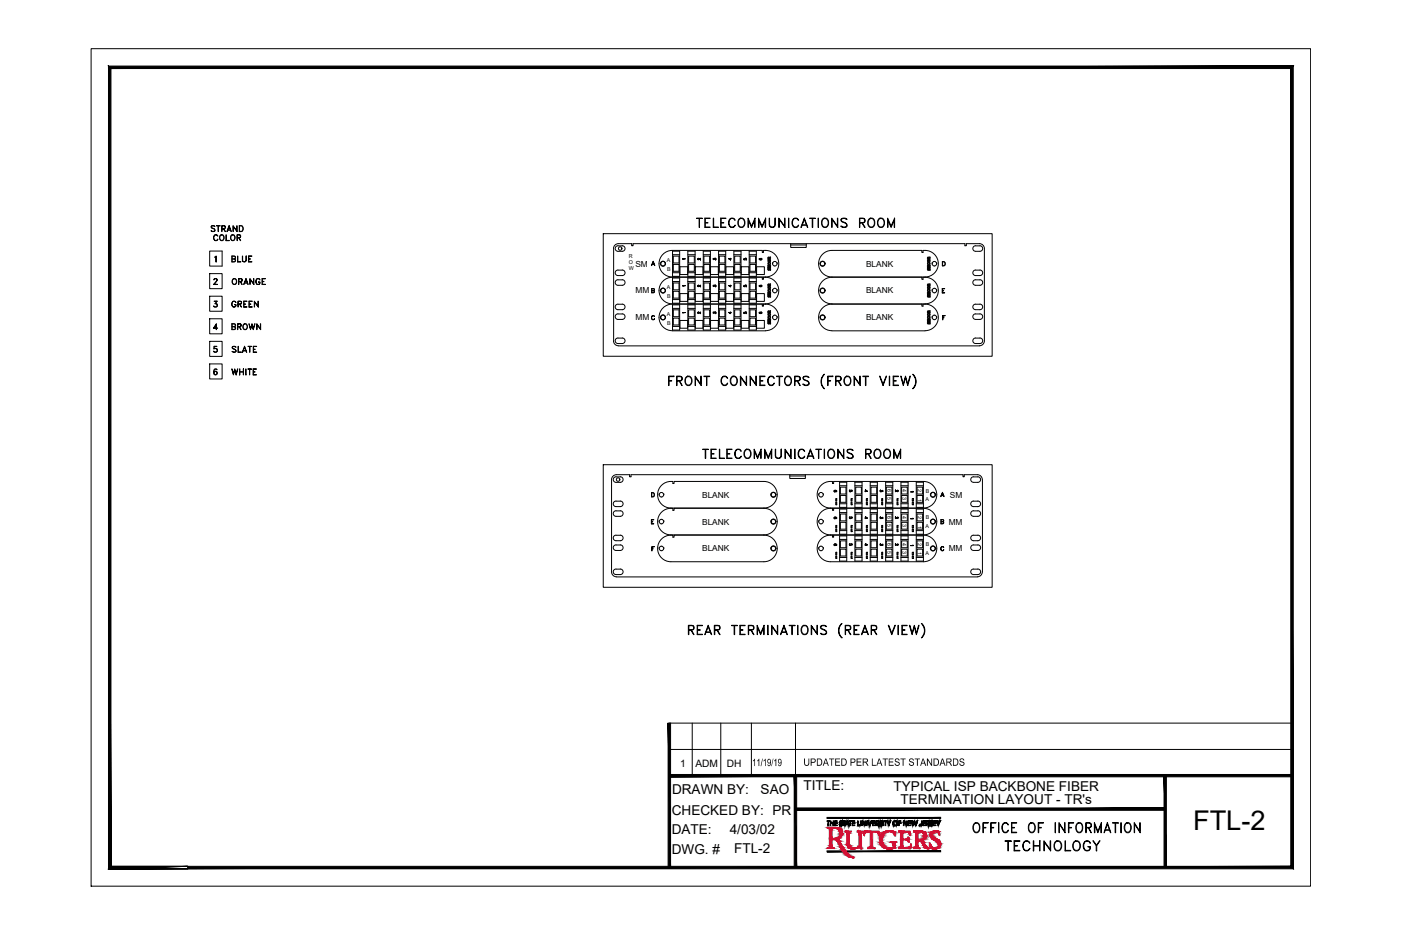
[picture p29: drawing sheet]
<svg xmlns="http://www.w3.org/2000/svg" width="457mm" height="305mm" viewBox="0 0 457 305" stroke-linecap="round" stroke-linejoin="round" font-family="sans-serif">
<defs><g id="words">
<text font-size="8.9" x="389.4" y="270.9">FTL-2</text>
<g font-size="7.1">
<text x="316.8" y="273">OFFICE OF INFORMATION</text>
<text x="327" y="279">TECHNOLOGY</text>
</g>
<g font-size="6.6">
<text x="226.5" y="75.5">TELECOMMUNICATIONS ROOM</text>
<text x="228.2" y="151">TELECOMMUNICATIONS ROOM</text>
</g>
<g font-size="5.3">
<text x="68.1" y="76.9">STRAND</text>
<text x="74.8" y="86.8">BLUE</text>
<text x="74.8" y="94.2">ORANGE</text>
<text x="74.8" y="101.6">GREEN</text>
</g>
<g font-size="4.9">
<text x="68.8" y="79.7">COLOR</text>
<text x="74.8" y="108.7">BROWN</text>
<text x="74.8" y="116.1">SLATE</text>
<text x="74.8" y="123.5">WHITE</text>
</g>
<g font-size="4.4">
<text x="262.2" y="257.8">TITLE:</text>
<text x="219.3" y="259.1">DRAWN BY:</text>
<text x="248.2" y="259.1">SAO</text>
<text x="291.6" y="258.2">TYPICAL ISP BACKBONE FIBER</text>
<text x="293.9" y="262.3">TERMINATION LAYOUT - TR's</text>
<text x="219.2" y="266">CHECKED BY: PR</text>
<text x="219.2" y="272.1">DATE:</text>
<text x="238.1" y="272.1">4/03/02</text>
<text x="219.2" y="278.6">DWG. #</text>
<text x="239.6" y="278.5">FTL-2</text>
</g>
<g font-size="3.7">
<text x="245.5" y="250">11/19/19</text>
<text x="262.2" y="249.9">UPDATED PER LATEST STANDARDS</text>
</g>
<g font-size="3.5">
<text x="226.8" y="86.1">2</text>
<text x="231.8" y="86.1">3</text>
<text x="236.7" y="86.1">4</text>
<text x="242" y="86.1">5</text>
<text x="246.9" y="86.1">6</text>
<text x="226.8" y="94.9">2</text>
<text x="231.8" y="94.9">3</text>
<text x="236.7" y="94.9">4</text>
<text x="242" y="94.9">5</text>
<text x="246.9" y="94.9">6</text>
<text x="226.8" y="103.7">2</text>
<text x="231.8" y="103.7">3</text>
<text x="236.7" y="103.7">4</text>
<text x="242" y="103.7">5</text>
<text x="246.9" y="103.7">6</text>
<text x="271.3" y="161.9">6</text>
<text x="281.2" y="170.4">4</text>
<text x="276.2" y="179.2">5</text>
<text x="281.2" y="179.2">4</text>
</g>
<g font-size="3.3">
<text x="222" y="250.3">1</text>
<text x="226.9" y="250.3">ADM</text>
<text x="237.2" y="250.3">DH</text>
</g>
<g font-size="3.1">
<text x="276.2" y="161.6">5</text>
<text x="281.2" y="161.6">4</text>
<text x="286.5" y="161.6">3</text>
<text x="291.4" y="161.6">2</text>
<text x="296.3" y="161.9">1</text>
<text x="271.3" y="170.4">6</text>
<text x="276.2" y="170.4">5</text>
<text x="286.5" y="170.4">3</text>
<text x="291.4" y="170.4">2</text>
<text x="271.3" y="179.2">6</text>
</g>
<g font-size="2.7">
<text x="207.4" y="87">SM</text>
<text x="282.6" y="87.1">BLANK</text>
<text x="207.4" y="95.8">MM</text>
<text x="282.6" y="95.8">BLANK</text>
<text x="207.4" y="104.5">MM</text>
<text x="282.6" y="104.5">BLANK</text>
<text x="229.1" y="162.5">BLANK</text>
<text x="310" y="162.4">SM</text>
<text x="229.1" y="171.2">BLANK</text>
<text x="309.6" y="171.2">MM</text>
<text x="229.1" y="179.9">BLANK</text>
<text x="309.6" y="179.9">MM</text>
</g>
<g font-size="2.6">
<text x="221.9" y="85.7">1</text>
<text x="221.9" y="94.5">1</text>
<text x="221.9" y="103.4">1</text>
<text x="296.3" y="170.4">1</text>
<text x="296.3" y="179.2">1</text>
</g>
<g font-size="1.7">
<text x="205.2" y="84.3">R</text>
<text x="205.2" y="88.2">W</text>
<text x="205.2" y="86.3">O</text>
<text x="217.6" y="85.5">A</text>
<text x="217.7" y="88.4">B</text>
<text x="217.6" y="94.2">A</text>
<text x="217.7" y="97.2">B</text>
<text x="217.6" y="103">A</text>
<text x="217.7" y="105.9">B</text>
<text x="289.6" y="159.7" transform="rotate(90 289.6 159.7)">6</text>
<text x="294.6" y="159.5" transform="rotate(90 294.6 159.5)">4</text>
<text x="299.6" y="159.6" transform="rotate(90 299.6 159.6)">2</text>
<text x="302.1" y="160.8">B</text>
<text x="289.6" y="162.3" transform="rotate(90 289.6 162.3)">5</text>
<text x="294.6" y="162.3" transform="rotate(90 294.6 162.3)">3</text>
<text x="299.6" y="162.7" transform="rotate(90 299.6 162.7)">1</text>
<text x="302" y="163.6">A</text>
<text x="289.6" y="168.4" transform="rotate(90 289.6 168.4)">6</text>
<text x="289.6" y="171.1" transform="rotate(90 289.6 171.1)">5</text>
<text x="294.6" y="168.3" transform="rotate(90 294.6 168.3)">4</text>
<text x="294.6" y="171.1" transform="rotate(90 294.6 171.1)">3</text>
<text x="299.6" y="168.4" transform="rotate(90 299.6 168.4)">2</text>
<text x="299.6" y="171.5" transform="rotate(90 299.6 171.5)">1</text>
<text x="302" y="172.4">A</text>
<text x="302.1" y="169.5">B</text>
<text x="289.6" y="177.2" transform="rotate(90 289.6 177.2)">6</text>
<text x="289.6" y="179.8" transform="rotate(90 289.6 179.8)">5</text>
<text x="294.6" y="177.1" transform="rotate(90 294.6 177.1)">4</text>
<text x="294.6" y="179.8" transform="rotate(90 294.6 179.8)">3</text>
<text x="299.6" y="177.1" transform="rotate(90 299.6 177.1)">2</text>
<text x="302.1" y="178.3">B</text>
<text x="299.6" y="180.3" transform="rotate(90 299.6 180.3)">1</text>
<text x="302" y="181.2">A</text>
</g>
</g></defs>
<!-- layer: BORDER -->
<g fill="#000" stroke="#000" stroke-width=".33">
<path d="M218 236l.8 47.1v-47.1zM218 236l.8 47.1h-.8z"/>
<path d="M218.4 252.7v.8l203.2-.8zM218.4 253.5l203.2-.8v.8z"/>
<path d="M259.2 253.1l.8 30v-30zM259.2 253.1l.8 30h-.8z"/>
<path d="M379.9 253.1l.7 30v-30zM379.9 253.1l.7 30h-.7z"/>
<path d="M259.6 263.7v.7l120.7-.7zM259.6 264.4l120.7-.7v.7z"/>
<path d="M35.8 282.7v.8l385.4-.8zM35.8 283.5l385.4-.8 .8 .8zM421.2 22.4v260.3l.8 .8zM422 21.6v261.9l-.8-261.1zM36.2 22.4h385l.8-.8zM35.4 21.6h386.6l-385.8 .8zM35.4 21.6l.8 261.1v-260.3zM35.4 21.6l.8 261.1-.8 .8zM35.4 283.5l25.8-.8h-25zM35.4 283.5l25.8-.8v.8z"/>
</g>
<!-- layer: RUTGERS -->
<g fill="#000" stroke="#000" stroke-width=".33">
<path d="M286.6 268.8l.1-.1z"/>
<path d="M269.9 266.8v.3l37.1-.3zM269.9 267.1l37.1-.3v.3z"/>
<path d="M269.9 277.7v.3l37.1-.3zM269.9 278l37.1-.3v.3z"/>
<path d="M269.9 267.9h.8zM269.9 268l.8-.1z"/>
<path d="M270.2 268v1.4l.2-1.4zM270.4 268v1.4h-.2z"/>
<path d="M270.9 267.9v1.5l.2-1.5zM271.1 267.9v1.5h-.2z"/>
<path d="M271.1 268.6h.8zM271.1 268.7l.8-.1z"/>
<path d="M271.9 267.9v1.5l.1-1.5zM272 267.9v1.5h-.1z"/>
<path d="M272.4 267.9h.8zM272.4 268l.8-.1z"/>
<path d="M272.4 268v1.4l.2-1.4zM272.6 268v1.4h-.2z"/>
<path d="M272.6 268.6v.1l.6-.1zM272.6 268.7l.6-.1v.1z"/>
<path d="M272.6 269.3h.6zM272.6 269.4l.6-.1z"/>
<path d="M274 269h.1zM274 269.1l.1-.1z"/>
<path d="M274 268.2v.3zM274.1 268.2l-.1 .3z"/>
<path d="M274 269.1v.2zM274.1 269.1l-.1 .2z"/>
<path d="M274.1 268v.5zM274.1 268v.5z"/>
<path d="M274.1 268v.7zM274.2 268l-.1 .7z"/>
<path d="M274.1 269v.4zM274.2 269l-.1 .4z"/>
<path d="M274.2 267.9v.3zM274.3 267.9l-.1 .3z"/>
<path d="M274.2 268.4v.3zM274.2 268.4v.3z"/>
<path d="M274.2 269.2v.2zM274.2 269.2v.2z"/>
<path d="M274.2 268.5v.2zM274.3 268.5l-.1 .2z"/>
<path d="M274.2 269.3v.2zM274.3 269.3l-.1 .2z"/>
<path d="M274.3 267.9h.2zM274.3 268l.2-.1z"/>
<path d="M274.3 268.5v.2l.2-.2zM274.3 268.7l.2-.2z"/>
<path d="M274.3 269.3v.2l.3-.2zM274.3 269.5l.3-.2z"/>
<path d="M274.5 267.9h.1zM274.5 268l.1-.1z"/>
<path d="M274.5 268.6v.1l.1-.1zM274.6 268.6l-.1 .1z"/>
<path d="M274.6 269.3v.2zM274.6 269.3v.2z"/>
<path d="M274.6 268v.2zM274.7 268l-.1 .2z"/>
<path d="M274.6 268.7v.1zM274.7 268.7l-.1 .1z"/>
<path d="M274.7 268.7v.2zM274.8 268.7l-.1 .2z"/>
<path d="M274.7 268v.3zM274.8 268l-.1 .3z"/>
<path d="M274.7 269.1v.2zM274.8 269.1l-.1 .2z"/>
<path d="M274.8 268.7v.6zM274.8 268.7v.6z"/>
<path d="M274.8 268.8v.4zM274.9 268.8l-.1 .4z"/>
<path d="M275 267.9h.9zM275 268l.9-.1z"/>
<path d="M275.4 268v1.4zM275.5 268l-.1 1.4z"/>
<path d="M275.8 269.3v.1zM275.8 269.3v.1z"/>
<path d="M275.8 269.2v.2zM275.9 269.2l-.1 .2z"/>
<path d="M275.9 269v.4zM275.9 269v.4z"/>
<path d="M275.9 268.9v.4zM275.9 268.9v.4z"/>
<path d="M275.9 268.8v.5zM276 268.8l-.1 .5z"/>
<path d="M276 268.7v.4zM276.1 268.7l-.1 .4z"/>
<path d="M276.1 268.5v.5zM276.1 268.5v.5z"/>
<path d="M276.1 268.4v.5zM276.2 268.4l-.1 .5z"/>
<path d="M276.2 268.3v.4zM276.2 268.3v.4z"/>
<path d="M276.2 268.7v.2l.6-.2zM276.2 268.9l.6-.2v.2z"/>
<path d="M276.2 268.2v.4zM276.3 268.2l-.1 .4z"/>
<path d="M276.3 268.1v.4zM276.3 268.1v.4z"/>
<path d="M276.3 268v.4zM276.4 268l-.1 .4z"/>
<path d="M276.4 267.9v.3l.2-.3zM276.6 267.9v.3h-.2z"/>
<path d="M276.6 268v.4zM276.6 268v.4z"/>
<path d="M276.6 268.1v.4zM276.7 268.1l-.1 .4z"/>
<path d="M276.7 268.2v.4zM276.7 268.2v.4z"/>
<path d="M276.7 268.3v.4zM276.8 268.3l-.1 .4z"/>
<path d="M276.8 268.4v.5zM276.8 268.4v.5z"/>
<path d="M276.8 268.5v.5zM276.9 268.5l-.1 .5z"/>
<path d="M276.9 268.7v.3zM276.9 268.7v.3z"/>
<path d="M276.9 268.8v.4zM277 268.8l-.1 .4z"/>
<path d="M277 268.9v.4zM277 268.9v.4z"/>
<path d="M277 269v.3zM277.1 269l-.1 .3z"/>
<path d="M277.1 267.9h.8zM277.1 268l.8-.1z"/>
<path d="M277.1 269.2v.2zM277.1 269.2v.2z"/>
<path d="M277.1 269.3v.1zM277.2 269.3l-.1 .1z"/>
<path d="M277.4 268v1.4l.2-1.4zM277.6 268v1.4h-.2z"/>
<path d="M278.1 267.9h.8zM278.1 268l.8-.1z"/>
<path d="M278.1 268v1.4l.2-1.4zM278.3 268v1.4h-.2z"/>
<path d="M278.3 268.6v.1l.6-.1zM278.3 268.7l.6-.1v.1z"/>
<path d="M278.3 269.3h.6zM278.3 269.4l.6-.1z"/>
<path d="M279.8 267.9v1.1l.2-1.1zM280 267.9v1.1h-.2z"/>
<path d="M279.9 269v.3zM280 269l-.1 .3z"/>
<path d="M280 269v.3zM280 269v.3z"/>
<path d="M280 269.1v.3zM280.1 269.1l-.1 .3z"/>
<path d="M280.1 269.2v.2zM280.1 269.2v.2z"/>
<path d="M280.1 269.3v.2zM280.2 269.3l-.1 .2z"/>
<path d="M280.2 269.3v.2l.4-.2zM280.2 269.5l.4-.2z"/>
<path d="M280.6 269.3v.2zM280.6 269.3v.2z"/>
<path d="M280.6 269.2v.2zM280.6 269.2v.2z"/>
<path d="M280.6 269.2v.2zM280.7 269.2l-.1 .2z"/>
<path d="M280.7 269.1v.2zM280.8 269.1l-.1 .2z"/>
<path d="M280.8 267.9v1.3zM280.9 267.9l-.1 1.3z"/>
<path d="M281.2 267.9v.3l.2-.3zM281.4 267.9l-.2 .3z"/>
<path d="M281.2 268.2v1.2l.2-1.2zM281.4 268.2v1.2h-.2z"/>
<path d="M281.4 267.9v.3zM281.4 267.9v.3z"/>
<path d="M281.4 268v.3zM281.5 268l-.1 .3z"/>
<path d="M281.5 268.1v.3zM281.6 268.1l-.1 .3z"/>
<path d="M281.6 268.2v.2zM281.6 268.2v.2z"/>
<path d="M281.6 268.2v.3zM281.7 268.2l-.1 .3z"/>
<path d="M281.7 268.3v.3zM281.7 268.3v.3z"/>
<path d="M281.7 268.4v.3zM281.8 268.4l-.1 .3z"/>
<path d="M281.8 268.5v.2zM281.8 268.5v.2z"/>
<path d="M281.8 268.5v.3zM281.9 268.5l-.1 .3z"/>
<path d="M281.9 268.6v.3zM281.9 268.6v.3z"/>
<path d="M281.9 268.7v.3zM282 268.7l-.1 .3z"/>
<path d="M282 268.7v.3zM282 268.7v.3z"/>
<path d="M282 268.8v.3zM282.1 268.8l-.1 .3z"/>
<path d="M282.1 268.9v.3zM282.1 268.9v.3z"/>
<path d="M282.1 269v.3zM282.2 269l-.1 .3z"/>
<path d="M282.2 269v.3zM282.3 269l-.1 .3z"/>
<path d="M282.3 269.2v.2zM282.3 269.2v.2z"/>
<path d="M282.3 267.9v1.5zM282.4 267.9l-.1 1.5z"/>
<path d="M282.8 267.9v1.5zM282.9 267.9l-.1 1.5z"/>
<path d="M283.1 267.9h.2zM283.1 268l.2-.1z"/>
<path d="M283.2 268h.2zM283.2 268.1l.2-.1z"/>
<path d="M283.3 268.1v.1zM283.4 268.1l-.1 .1z"/>
<path d="M283.4 268.2v.3zM283.4 268.2v.3z"/>
<path d="M283.4 268.2v.4zM283.5 268.2l-.1 .4z"/>
<path d="M283.5 268.4v.3zM283.5 268.4v.3z"/>
<path d="M283.5 268.5v.3zM283.6 268.5l-.1 .3z"/>
<path d="M283.6 268.7v.3zM283.6 268.7v.3z"/>
<path d="M283.6 268.8v.3zM283.6 268.8v.3z"/>
<path d="M283.6 269v.3zM283.7 269l-.1 .3z"/>
<path d="M283.7 269v.3zM283.8 269l-.1 .3z"/>
<path d="M283.8 269.2v.2zM283.9 269.2l-.1 .2z"/>
<path d="M283.9 269.1v.3zM283.9 269.1v.3z"/>
<path d="M283.9 269v.3zM284 269l-.1 .3z"/>
<path d="M284 268.8v.5zM284 268.8v.5z"/>
<path d="M284 268.7v.4zM284.1 268.7l-.1 .4z"/>
<path d="M284.1 268.6v.1l.1-.1zM284.2 268.6l-.1 .1z"/>
<path d="M284.1 268.8v.2zM284.1 268.8v.2z"/>
<path d="M284.1 268.5h.2zM284.1 268.6l.2-.1z"/>
<path d="M284.2 268.3v.2l.1-.2zM284.2 268.5l.1-.2z"/>
<path d="M284.3 268.1v.1zM284.4 268.1l-.1 .1z"/>
<path d="M284.3 268h.2zM284.3 268.1l.2-.1z"/>
<path d="M284.4 267.9h.1zM284.4 268l.1-.1z"/>
<path d="M284.7 267.9h.9zM284.7 268l.9-.1z"/>
<path d="M284.7 268v1.4zM284.9 268l-.2 1.4z"/>
<path d="M284.9 268.6v.1l.7-.1zM284.9 268.7l.7-.1v.1z"/>
<path d="M284.9 269.3h.7zM284.9 269.4l.7-.1z"/>
<path d="M285.8 267.9h.7zM285.8 268l.7-.1z"/>
<path d="M285.8 268v1.4l.2-1.4zM286 268v1.4h-.2z"/>
<path d="M286.1 268.7h.5zM286.1 268.8l.5-.1z"/>
<path d="M286.2 268.8h.4zM286.2 268.8h.4z"/>
<path d="M286.3 268.8h.2zM286.3 268.9l.2-.1z"/>
<path d="M286.3 268.9h.2zM286.3 269l.2-.1z"/>
<path d="M286.4 269h.2zM286.4 269h.2z"/>
<path d="M286.4 269h.2zM286.4 269.1l.2-.1z"/>
<path d="M286.5 269.1h.2zM286.5 269.2l.2-.1z"/>
<path d="M286.6 269.2h.1zM286.6 269.3l.1-.1z"/>
<path d="M286.7 268v.2zM286.8 268l-.1 .2z"/>
<path d="M286.7 268.5v.3zM286.8 268.5l-.1 .3z"/>
<path d="M286.7 269.3v.1zM286.8 269.3l-.1 .1z"/>
<path d="M286.8 268.1v.6zM286.8 268.1v.6z"/>
<path d="M286.8 268.2v.5zM286.9 268.2l-.1 .5z"/>
<path d="M286.9 268.3v.2zM286.9 268.3v.2z"/>
<path d="M287.1 268.2v.2zM287.1 268.2v.2z"/>
<path d="M287.1 269.1v.2zM287.2 269.1l-.1 .2z"/>
<path d="M287.1 268.1v.4zM287.2 268.1l-.1 .4z"/>
<path d="M287.2 268v.7zM287.2 268v.7z"/>
<path d="M287.2 269v.4zM287.2 269v.4z"/>
<path d="M287.2 267.9v.3zM287.3 267.9l-.1 .3z"/>
<path d="M287.2 268.4v.3zM287.3 268.4l-.1 .3z"/>
<path d="M287.2 269.2v.2zM287.3 269.2l-.1 .2z"/>
<path d="M287.3 268.5v.2zM287.3 268.5v.2z"/>
<path d="M287.3 269.3v.1zM287.3 269.3v.1z"/>
<path d="M287.3 267.9h.2zM287.3 268l.2-.1z"/>
<path d="M287.3 268.5v.2l.2-.2zM287.3 268.7l.2-.2z"/>
<path d="M287.3 269.3v.2l.4-.2zM287.3 269.5l.4-.2z"/>
<path d="M287.5 267.9h.2zM287.5 268l.2-.1z"/>
<path d="M287.5 268.6v.1l.2-.1zM287.5 268.7l.2-.1z"/>
<path d="M287.7 268v.2zM287.8 268l-.1 .2z"/>
<path d="M287.7 269.3v.1zM287.8 269.3l-.1 .1z"/>
<path d="M287.8 268.7v.2zM287.8 268.7v.2z"/>
<path d="M287.8 268v.3zM287.8 268v.3z"/>
<path d="M287.8 269.1v.2zM287.8 269.1v.2z"/>
<path d="M287.8 268.7v.6zM287.9 268.7l-.1 .6z"/>
<path d="M287.9 268.8v.5zM288 268.8l-.1 .5z"/>
<path d="M288.3 267.9v1.5zM288.4 267.9l-.1 1.5z"/>
<path d="M288.6 267.9h1zM288.6 267.9h1z"/>
<path d="M288.6 267.9h.8zM288.6 268l.8-.1z"/>
<path d="M288.9 268v1.4l.2-1.4zM289.1 268v1.4h-.2z"/>
<path d="M289.6 268v.3zM289.7 268l-.1 .3z"/>
<path d="M289.7 268.1v.3zM289.7 268.1v.3z"/>
<path d="M289.7 268.2v.3zM289.8 268.2l-.1 .3z"/>
<path d="M289.8 268.3v.3zM289.8 268.3v.3z"/>
<path d="M289.8 268.4v.3zM289.9 268.4l-.1 .3z"/>
<path d="M289.9 268.5v.3zM290 268.5l-.1 .3z"/>
<path d="M290 268.6v.3zM290 268.6v.3z"/>
<path d="M290 268.7v.7zM290 268.7v.7z"/>
<path d="M290 268.7v.7zM290.1 268.7l-.1 .7z"/>
<path d="M290.1 268.7v.7zM290.1 268.7v.7z"/>
<path d="M290.1 268.5v.4zM290.2 268.5l-.1 .4z"/>
<path d="M290.2 268.4v.4zM290.3 268.4l-.1 .4z"/>
<path d="M290.3 268.3v.4zM290.3 268.3v.4z"/>
<path d="M290.3 268.2v.4zM290.3 268.2v.4z"/>
<path d="M290.3 268.2v.3zM290.4 268.2l-.1 .3z"/>
<path d="M290.4 268v.4zM290.5 268l-.1 .4z"/>
<path d="M290.5 267.9v.4zM290.5 267.9v.4z"/>
<path d="M291.4 268.5v.3zM291.4 268.5v.3z"/>
<path d="M291.4 268.4v.6zM291.5 268.4l-.1 .6z"/>
<path d="M291.5 268.3v.7zM291.5 268.3v.7z"/>
<path d="M291.5 268.2v.3zM291.6 268.2l-.1 .3z"/>
<path d="M291.5 268.8v.4zM291.6 268.8l-.1 .4z"/>
<path d="M291.6 268.2v.2zM291.6 268.2v.2z"/>
<path d="M291.6 269v.2zM291.6 269v.2z"/>
<path d="M291.6 268.1v.2zM291.7 268.1l-.1 .2z"/>
<path d="M291.6 269.1v.2zM291.7 269.1l-.1 .2z"/>
<path d="M291.7 268v.2zM291.7 268v.2z"/>
<path d="M291.7 269.2v.1zM291.8 269.2l-.1 .1z"/>
<path d="M291.7 268h.2zM291.7 268.1l.2-.1z"/>
<path d="M291.8 269.3v.1zM291.9 269.3l-.1 .1z"/>
<path d="M291.9 267.9h.6zM291.9 268l.6-.1z"/>
<path d="M291.9 269.3v.2l.5-.2zM291.9 269.5l.5-.2z"/>
<path d="M292.4 269.3v.1l.1-.1zM292.5 269.3l-.1 .1z"/>
<path d="M292.5 268v.2zM292.6 268l-.1 .2z"/>
<path d="M292.5 269.2v.2zM292.6 269.2l-.1 .2z"/>
<path d="M292.6 269.2v.2zM292.6 269.2v.2z"/>
<path d="M292.6 268.1v.2zM292.7 268.1l-.1 .2z"/>
<path d="M292.6 269.1v.2zM292.7 269.1l-.1 .2z"/>
<path d="M292.7 268.2v.1zM292.7 268.2v.1z"/>
<path d="M292.7 269v.3zM292.7 269v.3z"/>
<path d="M292.7 268.2v.2zM292.8 268.2l-.1 .2z"/>
<path d="M292.7 269v.3zM292.8 269l-.1 .3z"/>
<path d="M292.8 268.2v.3zM292.8 268.2v.3z"/>
<path d="M292.8 268.8v.4zM292.8 268.8v.4z"/>
<path d="M292.8 268.3v.9zM292.9 268.3l-.1 .9z"/>
<path d="M292.9 268.4v.6zM293 268.4l-.1 .6z"/>
<path d="M293 268.5v.3zM293 268.5v.3z"/>
<path d="M293.3 267.9h.7zM293.3 268l.7-.1z"/>
<path d="M293.3 268v1.4l.1-1.4zM293.4 268v1.4h-.1z"/>
<path d="M293.4 268.6v.1l.6-.1zM293.4 268.7l.6-.1z"/>
<path d="M294.8 267.9v.3l.2-.3zM295 267.9l-.2 .3z"/>
<path d="M294.8 268.2v1.2l.2-1.2zM295 268.2v1.2h-.2z"/>
<path d="M295 267.9v.3zM295.1 267.9l-.1 .3z"/>
<path d="M295.1 268v.3zM295.2 268l-.1 .3z"/>
<path d="M295.2 268.1v.3zM295.2 268.1v.3z"/>
<path d="M295.2 268.2v.2zM295.2 268.2v.2z"/>
<path d="M295.2 268.2v.3zM295.3 268.2l-.1 .3z"/>
<path d="M295.3 268.3v.3zM295.3 268.3v.3z"/>
<path d="M295.3 268.4v.3zM295.4 268.4l-.1 .3z"/>
<path d="M295.4 268.5v.2zM295.5 268.5l-.1 .2z"/>
<path d="M295.5 268.5v.3zM295.5 268.5v.3z"/>
<path d="M295.5 268.6v.3zM295.5 268.6v.3z"/>
<path d="M295.5 268.7v.3zM295.6 268.7l-.1 .3z"/>
<path d="M295.6 268.7v.3zM295.7 268.7l-.1 .3z"/>
<path d="M295.7 268.8v.3zM295.7 268.8v.3z"/>
<path d="M295.7 268.9v.3zM295.8 268.9l-.1 .3z"/>
<path d="M295.8 269v.3zM295.8 269v.3z"/>
<path d="M295.8 269v.3zM295.8 269v.3z"/>
<path d="M295.8 269.2v.2zM295.9 269.2l-.1 .2z"/>
<path d="M295.9 267.9v1.5zM296.1 267.9l-.2 1.5z"/>
<path d="M296.4 267.9h.9zM296.4 268l.9-.1z"/>
<path d="M296.4 268v1.4zM296.6 268l-.2 1.4z"/>
<path d="M296.6 268.6v.1l.6-.1zM296.6 268.7l.6-.1v.1z"/>
<path d="M296.6 269.3h.7zM296.6 269.4l.7-.1z"/>
<path d="M297.5 268v.2l.2-.2zM297.7 268l-.2 .2z"/>
<path d="M297.5 268.2v.2l.2-.2zM297.7 268.2l-.2 .2z"/>
<path d="M297.6 268.4v.2l.1-.2zM297.6 268.6l.1-.2z"/>
<path d="M297.7 268.6v.1zM297.7 268.6v.1z"/>
<path d="M297.7 268.7v.3zM297.7 268.7v.3z"/>
<path d="M297.7 268.5v.7zM297.8 268.5l-.1 .7z"/>
<path d="M297.8 268.7v.6zM297.8 268.7v.6z"/>
<path d="M297.8 269v.4zM297.9 269l-.1 .4z"/>
<path d="M297.9 269.2v.2zM298 269.2l-.1 .2z"/>
<path d="M298 269v.4zM298 269v.4z"/>
<path d="M298 268.7v.6zM298.1 268.7l-.1 .6z"/>
<path d="M298.1 268.6v.6zM298.2 268.6l-.1 .6z"/>
<path d="M298.2 268.4v.6zM298.2 268.4v.6z"/>
<path d="M298.2 268.2v.6zM298.3 268.2l-.1 .6z"/>
<path d="M298.3 268v.6zM298.3 268v.6z"/>
<path d="M298.3 267.9v.3l.2-.3zM298.5 267.9l-.2 .3z"/>
<path d="M298.3 268.2v.2zM298.3 268.2v.2z"/>
<path d="M298.5 268v.4zM298.5 268v.4z"/>
<path d="M298.5 268.2v.4zM298.5 268.2v.4z"/>
<path d="M298.5 268.4v.4zM298.6 268.4l-.1 .4z"/>
<path d="M298.6 268.5v.5zM298.7 268.5l-.1 .5z"/>
<path d="M298.7 268.7v.5zM298.7 268.7v.5z"/>
<path d="M298.7 269v.3zM298.8 269l-.1 .3z"/>
<path d="M298.8 269.2v.2zM298.9 269.2l-.1 .2z"/>
<path d="M298.9 269v.4zM298.9 269v.4z"/>
<path d="M298.9 268.8v.6zM299 268.8l-.1 .6z"/>
<path d="M299 268.7v.6zM299 268.7v.6z"/>
<path d="M299 268.5v.7zM299.1 268.5l-.1 .7z"/>
<path d="M299.1 268.3v.7zM299.1 268.3v.7z"/>
<path d="M299.1 268.2v.5zM299.2 268.2l-.1 .5z"/>
<path d="M299.2 268v.2zM299.3 268l-.1 .2z"/>
<path d="M299.2 268.2v.2zM299.3 268.2l-.1 .2z"/>
<path d="M299.2 268.4v.2zM299.2 268.4v.2z"/>
<path d="M299.2 267.9h.2zM299.2 268l.2-.1z"/>
<path d="M300 269v.3l.2-.3zM300.2 269l-.2 .3z"/>
<path d="M300.2 269.2v.2zM300.2 269.2v.2z"/>
<path d="M300.2 269.3v.2l.4-.2zM300.2 269.5l.4-.2z"/>
<path d="M300.6 269.3v.1zM300.7 269.3l-.1 .1z"/>
<path d="M300.7 269v.4zM300.7 269v.4z"/>
<path d="M300.7 267.9v1.1l.2-1.1zM300.9 267.9v1.1h-.2z"/>
<path d="M300.7 269v.3zM300.8 269l-.1 .3z"/>
<path d="M301.2 267.9h.8zM301.2 268l.8-.1z"/>
<path d="M301.2 268v1.4zM301.3 268l-.1 1.4z"/>
<path d="M301.3 268.6v.1l.7-.1zM301.3 268.7l.7-.1v.1z"/>
<path d="M301.3 269.3h.7zM301.3 269.4l.7-.1z"/>
<path d="M302.3 267.9h.6zM302.3 268l.6-.1z"/>
<path d="M302.3 268v1.4l.1-1.4zM302.4 268v1.4h-.1z"/>
<path d="M302.6 268.7h.4zM302.6 268.8l.4-.1z"/>
<path d="M302.7 268.8h.3zM302.7 268.8h.3z"/>
<path d="M302.7 268.8h.2zM302.7 269l.2-.2z"/>
<path d="M302.7 269h.2zM302.7 269h.2z"/>
<path d="M302.9 268.9v.3zM303 268.9l-.1 .3z"/>
<path d="M303 269v.3zM303 269v.3z"/>
<path d="M303 269v.3zM303 269v.3z"/>
<path d="M303 268.7v.1zM303.1 268.7l-.1 .1z"/>
<path d="M303 269.1v.3zM303.1 269.1l-.1 .3z"/>
<path d="M303.1 268v.2zM303.2 268l-.1 .2z"/>
<path d="M303.1 268.6v.2zM303.2 268.6l-.1 .2z"/>
<path d="M303.1 269.2v.2zM303.2 269.2l-.1 .2z"/>
<path d="M303.2 268.5v.3zM303.2 268.5v.3z"/>
<path d="M303.2 269.3v.1zM303.2 269.3v.1z"/>
<path d="M303.2 268.1v.6zM303.2 268.1v.6z"/>
<path d="M303.2 268.2v.5zM303.3 268.2l-.1 .5z"/>
<path d="M303.3 268.3v.2zM303.4 268.3l-.1 .2z"/>
<path d="M303.5 269h.1zM303.5 269.1l.1-.1z"/>
<path d="M303.5 268.2v.2zM303.5 268.2v.2z"/>
<path d="M303.5 269.1v.2zM303.6 269.1l-.1 .2z"/>
<path d="M303.5 268.1v.4zM303.6 268.1l-.1 .4z"/>
<path d="M303.6 268v.7zM303.7 268l-.1 .7z"/>
<path d="M303.6 269v.4zM303.7 269l-.1 .4z"/>
<path d="M303.7 267.9v.3zM303.8 267.9l-.1 .3z"/>
<path d="M303.7 268.4v.3zM303.7 268.4v.3z"/>
<path d="M303.7 269.2v.2zM303.7 269.2v.2z"/>
<path d="M303.7 268.5v.2zM303.8 268.5l-.1 .2z"/>
<path d="M303.7 269.3v.2zM303.8 269.3l-.1 .2z"/>
<path d="M303.8 267.9h.2zM303.8 268l.2-.1z"/>
<path d="M303.8 268.5v.2l.2-.2zM303.8 268.7l.2-.2z"/>
<path d="M303.8 269.3v.2l.3-.2zM303.8 269.5l.3-.2z"/>
<path d="M304 267.9h.1zM304 268l.1-.1z"/>
<path d="M304 268.6v.1l.1-.1zM304 268.7l.1-.1z"/>
<path d="M304.1 269.3v.1zM304.2 269.3l-.1 .1z"/>
<path d="M304.1 268v.2zM304.2 268l-.1 .2z"/>
<path d="M304.2 268.7v.2zM304.3 268.7l-.1 .2z"/>
<path d="M304.2 268v.3zM304.3 268l-.1 .3z"/>
<path d="M304.2 269.1v.2zM304.3 269.1l-.1 .2z"/>
<path d="M304.3 268.7v.6zM304.3 268.7v.6z"/>
<path d="M304.3 268.8v.5zM304.4 268.8l-.1 .5z"/>
<path d="M304.6 267.9h.8zM304.6 268l.8-.1z"/>
<path d="M304.6 268v1.4zM304.8 268l-.2 1.4z"/>
<path d="M304.8 268.6v.1l.6-.1zM304.8 268.7l.6-.1v.1z"/>
<path d="M304.8 269.3h.6zM304.8 269.4l.6-.1z"/>
<path d="M305.7 268h.2zM305.7 268.2l.2-.2z"/>
<path d="M305.7 268.2h.2zM305.7 268.2h.2z"/>
<path d="M305.8 268.2h.2zM305.8 268.3l.2-.1z"/>
<path d="M306 268.4v.3zM306 268.4v.3z"/>
<path d="M306 268.5v.3zM306.1 268.5l-.1 .3z"/>
<path d="M306.1 268.7v.2zM306.2 268.7l-.1 .2z"/>
<path d="M306.2 268.7v.7zM306.3 268.7l-.1 .7z"/>
<path d="M306.3 268.7v.7zM306.3 268.7v.7z"/>
<path d="M306.3 268.5v.4zM306.4 268.5l-.1 .4z"/>
<path d="M306.4 268.4v.4zM306.4 268.4v.4z"/>
<path d="M306.4 268.3v.4zM306.5 268.3l-.1 .4z"/>
<path d="M306.5 268.2v.4zM306.5 268.2v.4z"/>
<path d="M306.5 268.2v.3zM306.6 268.2l-.1 .3z"/>
<path d="M306.6 268v.4zM306.6 268v.4z"/>
<path d="M306.6 267.9v.4zM306.7 267.9l-.1 .4z"/>
<path d="M306.7 267.9h.1zM306.7 268l.1-.1z"/>
</g>
<!-- layer: a-ru2 -->
<g fill="#d21034" stroke="#d21034" stroke-width=".33">
<path d="M270.5 270.2h3.6z"/>
<path d="M272.9 273.6h.8z"/>
<path d="M272.4 273.6h1.3z"/>
<path d="M277.6 279.8l1.1 .1z"/>
<path d="M305.1 271.1h.5z"/>
<path d="M296.8 272.5h.2z"/>
<path d="M296 273.8h.6z"/>
<path d="M303.3 275.2l.3-.1z"/>
<path d="M297.2 275.5h.2z"/>
<path d="M302.3 276.9l.9 .1z"/>
<path d="M304.6 277h.8z"/>
<path d="M289.9 271.1h.5z"/>
<path d="M290.8 271.5h1.2z"/>
<path d="M291.9 272.4h.3v.3z"/>
<path d="M291 274.9h1.3z"/>
<path d="M291.2 275h1z"/>
<path d="M280.8 276.9l.1 .1z"/>
<path d="M280.8 276.9h.3z"/>
<path d="M277.6 277h1.4z"/>
<path d="M289.8 277h.8z"/>
<path d="M289.8 277h1.2z"/>
<path d="M269.9 270l3.6 .1zM269.9 270l3.6 .1z"/>
<path d="M269.9 270.1h3.9zM269.9 270.1h3.9z"/>
<path d="M269.9 270.1h4zM269.9 270.1h4z"/>
<path d="M269.9 270.1h4zM269.9 270.1h4z"/>
<path d="M270.2 270.1l3.9 .1zM270.2 270.1l3.9 .1zM270.5 270.2h3.6z"/>
<path d="M270.5 270.2l3.7 .1zM270.5 270.2l3.7 .1z"/>
<path d="M270.5 270.3h1.5zM270.5 270.3h1.9z"/>
<path d="M272.4 270.3h1.9zM272.4 270.3h1.9z"/>
<path d="M270.5 270.3h1.5zM270.5 270.3l1 .1zM270.6 270.4h.9zM270.6 270.4h.9z"/>
<path d="M272.9 270.3l1.5 .1zM272.9 270.3l1.5 .1z"/>
<path d="M273.1 270.4l1.4 .1zM273.1 270.4l1.4 .1z"/>
<path d="M270.6 270.4l.9 .1v-.1zM270.6 270.4l.9 .1z"/>
<path d="M273.2 270.5l1.5 .2-.2-.2zM273.2 270.5l1.5 .2h-1.3z"/>
<path d="M273.4 270.7l1.4 .1zM273.4 270.7l1.4 .1z"/>
<path d="M270.7 270.5l.8 .3v-.3zM270.7 270.5l.8 .3h-.8z"/>
<path d="M273.6 270.8l1.2 .2v-.2zM273.6 270.8l1.2 .2h-1.1z"/>
<path d="M273.7 271l1.2 .1zM273.7 271l1.2 .1z"/>
<path d="M273.8 271.1l1.2 .2-.1-.2zM273.8 271.1l1.2 .2h-1.1z"/>
<path d="M273.9 271.3l1.1 .2v-.2zM273.9 271.3l1.1 .2h-1z"/>
<path d="M274 271.5l1 .5v-.5zM274 271.5l1 .5h-1z"/>
<path d="M274 272h1zM274 272h1z"/>
<path d="M274 272l.9 .3 .1-.3zM274 272l.9 .3h-.9z"/>
<path d="M274 272.3l.9 .1zM274 272.3l.9 .1z"/>
<path d="M274 272.4l.8 .3 .1-.3zM274 272.4l.8 .3h-.9z"/>
<path d="M273.9 272.7h.9zM273.9 272.7l.8 .1z"/>
<path d="M273.9 272.8h.8zM273.9 272.8l.7 .1z"/>
<path d="M273.8 272.9l.5 .3 .3-.3zM273.8 272.9l.5 .3h-.7zM273.6 273.2h.7zM273.6 273.2h.7z"/>
<path d="M273.6 273.2l.4 .2 .3-.2zM273.3 273.4l.3-.2 .4 .2z"/>
<path d="M273.3 273.4h.7zM273.3 273.4h.7z"/>
<path d="M273.3 273.4h.7zM272.9 273.6h.8zM272.9 273.6h.8z"/>
<path d="M272.9 273.6h.8zM272.4 273.6h1.3zM271.5 273.6h2.2z"/>
<path d="M270.7 270.8l.8 2.8v-2.8zM270.7 270.8l.8 2.8h-.8z"/>
<path d="M270.7 273.6l3.1 .3-.1-.3zM270.7 273.6l3.1 .3h-3.1z"/>
<path d="M272.3 273.9h1.5zM272.3 273.9h1.5z"/>
<path d="M272.6 273.9l1.3 .1zM272.6 273.9l1.3 .1z"/>
<path d="M272.9 274l1 .1zM272.9 274l1 .1z"/>
<path d="M272.9 274.1l1.1 .2-.1-.2zM272.9 274.1l1.1 .2h-.9z"/>
<path d="M273.1 274.3l1 .2-.1-.2zM273.1 274.3l1 .2h-1z"/>
<path d="M273.1 274.5l1 .1zM273.1 274.5l1 .1z"/>
<path d="M273.2 274.6l1.3 .8-.4-.8zM273.2 274.6l1.3 .8h-.9z"/>
<path d="M273.6 275.4l1 .2zM273.6 275.4l1 .2z"/>
<path d="M270.7 273.9l.8 2.2v-2.2zM270.7 273.9l.8 2.2h-.8z"/>
<path d="M273.7 275.6l1.4 .8-.5-.8zM273.7 275.6l1.4 .8h-1z"/>
<path d="M270.7 276.1l.8 .3v-.3zM270.7 276.1l.8 .3h-.8zM270.7 276.4h.8zM270.7 276.4h.8z"/>
<path d="M270.7 276.4l.9 .1zM270.7 276.4l.9 .1z"/>
<path d="M270.6 276.5l1 .1zM270.6 276.5l1 .1z"/>
<path d="M274.1 276.4l1.1 .2-.1-.2zM274.1 276.4l1.1 .2h-1z"/>
<path d="M270.6 276.6l1.1 .1zM270.5 276.7h1.2zM270.5 276.7h1.2zM270.5 276.7h1.2z"/>
<path d="M270.5 276.7h1.5zM270.2 276.7h1.8zM270.2 276.7h1.8zM270.2 276.7h1.8z"/>
<path d="M270.2 276.7h2.1zM269.9 276.7h2.4z"/>
<path d="M269.9 276.7l2.4 .2v-.2zM269.9 276.7l2.4 .2h-2.4z"/>
<path d="M274.2 276.6l1.4 .7-.4-.7zM274.2 276.6l1.4 .7h-.9z"/>
<path d="M274.7 277.3l1.2 .3-.3-.3zM274.7 277.3l1.2 .3h-1z"/>
<path d="M274.9 277.6l1.3 .5-.3-.5zM274.9 277.6l1.3 .5h-.9z"/>
<path d="M275.3 278.1l1.3 .4-.4-.4zM275.3 278.1l1.3 .4h-1z"/>
<path d="M275.6 278.5l1.3 .3-.3-.3zM275.6 278.5l1.3 .3h-.9z"/>
<path d="M276 278.8l1 .1zM276 278.8l1 .1z"/>
<path d="M276.1 278.9l1.2 .3-.3-.3zM276.1 278.9l1.2 .3h-.9z"/>
<path d="M276.4 279.2h1zM276.4 279.2h1z"/>
<path d="M276.5 279.2l1.2 .3-.3-.3zM276.5 279.2l1.2 .3h-.8z"/>
<path d="M276.9 279.5l1 .1zM276.9 279.5l1 .1z"/>
<path d="M277 279.6l1.2 .1zM277 279.6l1.2 .1z"/>
<path d="M277.3 279.7l1.4 .1zM277.3 279.7l1.4 .1z"/>
<path d="M277.4 279.8h1.3zM277.4 279.8h1.3z"/>
<path d="M277.6 279.8l1.1 .1zM278.1 279.9l.6 .1z"/>
<path d="M305.1 271.1h.7zM304.9 271.1h.9z"/>
<path d="M304.9 271.1l1.2 .1zM304.7 271.2h1.4z"/>
<path d="M304.7 271.2h1.5zM304.6 271.2h1.6z"/>
<path d="M298.1 271.2h3zM298.1 271.2h3z"/>
<path d="M304.6 271.2l1.9 .1zM304.3 271.3h2.2z"/>
<path d="M298.1 271.2l3.3 .1zM298.1 271.2l3.3 .1z"/>
<path d="M304.3 271.3l2.2 .1zM304.2 271.4h2.3zM304.2 271.4h2.3zM304.2 271.4h2.3z"/>
<path d="M305.2 271.4h1.3zM305.2 271.4h1.3z"/>
<path d="M304.2 271.4h1zM304.2 271.4h.8z"/>
<path d="M293.2 271.2l3.8 .2-.1-.2zM293.2 271.2l3.8 .2h-3.8z"/>
<path d="M298.1 271.3l3.5 .1zM298.1 271.3l3.5 .1z"/>
<path d="M305.4 271.4h1.2zM305.4 271.4h1.2z"/>
<path d="M298.1 271.4h3.6zM298.1 271.4h3.6z"/>
<path d="M304.2 271.4h.8zM304.1 271.5h.8z"/>
<path d="M298.3 271.4l3.5 .1zM298.3 271.4l3.5 .1z"/>
<path d="M293.2 271.4l3.8 .1zM293.2 271.4l3.8 .1z"/>
<path d="M293.7 271.5h1zM293.7 271.5h1z"/>
<path d="M295.7 271.5h1.3zM295.7 271.5h1.3z"/>
<path d="M298.6 271.5h3.2zM298.6 271.5h3.2z"/>
<path d="M300.3 271.5h1.6zM300.3 271.5h1.6z"/>
<path d="M298.7 271.5h1.6zM298.7 271.5h1.2z"/>
<path d="M304.1 271.5h.8zM304 271.5h.7zM304 271.5h.7zM304 271.5h.7z"/>
<path d="M298.7 271.5h1.2zM298.7 271.5h1.1z"/>
<path d="M300.3 271.5l1.6 .1zM300.3 271.5l1.6 .1z"/>
<path d="M296.1 271.5l.9 .1zM296.1 271.5l.9 .1z"/>
<path d="M305.6 271.4l1 .2v-.2zM305.6 271.4l1 .2z"/>
<path d="M298.7 271.5h1.1zM298.7 271.5l.9 .1z"/>
<path d="M293.7 271.5l1 .1zM293.7 271.5l1 .1z"/>
<path d="M300.6 271.6h1.3zM300.6 271.6h1.3z"/>
<path d="M304 271.5h.7zM304 271.5l.6 .2z"/>
<path d="M298.7 271.6l.9 .1zM298.7 271.6l.9 .1z"/>
<path d="M300.7 271.6l1.4 .1zM300.7 271.6l1.4 .1z"/>
<path d="M296.3 271.6l.7 .1zM296.3 271.6l.7 .1z"/>
<path d="M293.8 271.6l.9 .1zM293.8 271.6l.9 .1z"/>
<path d="M300.9 271.7l1.2 .1zM300.9 271.7l1.2 .1z"/>
<path d="M303.9 271.7h.7zM303.9 271.7l.5 .1h-.6z"/>
<path d="M303.8 271.8h.6zM303.8 271.8h.6z"/>
<path d="M306 271.6l.6 .3v-.3zM306 271.6l.6 .3z"/>
<path d="M296.6 271.7l.4 .2zM296.6 271.7l.4 .2z"/>
<path d="M301 271.8l1.2 .1zM301 271.8l1.2 .1z"/>
<path d="M298.8 271.7l.8 .2v-.2zM298.8 271.7l.8 .2h-.8z"/>
<path d="M303.8 271.8h.6zM303.8 271.8l.5 .2z"/>
<path d="M293.8 271.7l.9 .3v-.3zM293.8 271.7l.9 .3h-.9z"/>
<path d="M301.2 271.9l1.1 .1zM301.2 271.9l1.1 .1z"/>
<path d="M296.6 271.9l.4 .2v-.2zM296.6 271.9l.4 .2z"/>
<path d="M301.3 272l1 .2zM301.3 272l1 .2z"/>
<path d="M303.7 272l.6 .2v-.2zM303.7 272l.6 .2h-.7z"/>
<path d="M306.2 271.9l.4 .3v-.3zM306.2 271.9l.4 .3h-.3z"/>
<path d="M301.3 272.2l1.1 .1zM301.3 272.2l1.1 .1z"/>
<path d="M303.6 272.2l.7 .1zM303.6 272.2l.7 .1z"/>
<path d="M296.7 272.1l.3 .4v-.4zM296.7 272.1l.3 .4h-.2z"/>
<path d="M301.4 272.3l1 .2zM301.4 272.3l1 .2z"/>
<path d="M303.6 272.3l.7 .3v-.3zM303.6 272.3l.7 .3h-.8z"/>
<path d="M306.3 272.2l.3 .4v-.4zM306.3 272.2l.3 .4z"/>
<path d="M303.5 272.6h.8zM303.5 272.6h.8z"/>
<path d="M301.4 272.5l1 .1zM301.4 272.5l1 .1z"/>
<path d="M303.5 272.6l.9 .1zM303.5 272.6l.9 .1z"/>
<path d="M301.5 272.6l.9 .3v-.3zM301.5 272.6l.9 .3h-.9z"/>
<path d="M301.5 272.9h.9zM301.5 272.9h.9z"/>
<path d="M303.6 272.7l1 .3-.2-.3zM303.6 272.7l1 .3h-1z"/>
<path d="M303.6 273h1zM303.6 273h1z"/>
<path d="M301.5 272.9l.8 .2 .1-.2zM301.5 272.9l.8 .2h-.9z"/>
<path d="M301.4 273.1l.9 .1zM301.4 273.1l.9 .1z"/>
<path d="M303.6 273l1.3 .2zM303.6 273l1.3 .2h-1.2z"/>
<path d="M303.7 273.2l1.4 .1zM303.7 273.2l1.4 .1z"/>
<path d="M296.3 273.2l.3 .2v-.2zM296.3 273.2l.3 .2h-.3z"/>
<path d="M301.4 273.2l.7 .2 .2-.2zM301.4 273.2l.7 .2h-.8z"/>
<path d="M301.3 273.4l.8 .1zM301.3 273.4l.8 .1z"/>
<path d="M303.8 273.3l1.8 .4-.5-.4zM303.8 273.3l1.8 .4h-1.6z"/>
<path d="M301.3 273.5l.6 .2 .2-.2zM301.3 273.5l.6 .2h-.7z"/>
<path d="M296.3 273.4l.3 .3v-.3zM296.3 273.4l.3 .3h-.3z"/>
<path d="M301.2 273.7h.7zM301.2 273.7l.6 .1z"/>
<path d="M296.3 273.7l.3 .1zM296.1 273.8h.5z"/>
<path d="M296.1 273.8h.5zM296 273.8h.6zM295.8 273.8h.8z"/>
<path d="M293.8 272l.9 1.8v-1.8zM293.8 272l.9 1.8h-.9z"/>
<path d="M301.2 273.8h.6zM301 273.9h.7z"/>
<path d="M304 273.7l2 .2-.4-.2zM304 273.7l2 .2h-1.7z"/>
<path d="M301 273.9h.7zM301 273.9l.5 .1h-.6z"/>
<path d="M304.3 273.9l1.9 .1zM304.3 273.9l1.9 .1z"/>
<path d="M293.8 273.8l2.8 .3v-.3zM293.8 273.8l2.8 .3h-2.8z"/>
<path d="M295.8 274.1h.8zM295.8 274.1h.8z"/>
<path d="M300.9 274h.6zM300.6 274.1h.7z"/>
<path d="M296 274.1l.6 .1zM296 274.1l.6 .1z"/>
<path d="M300.6 274.1h.7zM300.4 274.2h.8z"/>
<path d="M300.4 274.2h.8zM300.3 274.2h.9z"/>
<path d="M298.8 271.9l.8 2.3v-2.3zM298.8 271.9l.8 2.3h-.8z"/>
<path d="M300.3 274.2h.9zM299.6 274.2h1.6z"/>
<path d="M298.8 274.2h.8zM298.8 274.2h.8z"/>
<path d="M296.1 274.2h.5zM296.1 274.2h.5z"/>
<path d="M304.5 274l2 .2-.3-.2zM304.5 274l2 .2h-1.6z"/>
<path d="M304.9 274.2l1.6 .1zM304.9 274.2l1.6 .1z"/>
<path d="M298.8 274.2l2.5 .3-.1-.3zM298.8 274.2l2.5 .3h-2.5z"/>
<path d="M299.6 274.5h1.7zM299.6 274.5h1.7z"/>
<path d="M298.8 274.5h.8zM298.8 274.5h.8z"/>
<path d="M296.3 274.2l.3 .3v-.3zM296.3 274.2l.3 .3h-.3z"/>
<path d="M300.2 274.5h1.2zM300.2 274.5h1.2z"/>
<path d="M305 274.3l1.8 .2-.3-.2zM305 274.3l1.8 .2h-1.4z"/>
<path d="M300.4 274.5l1 .1zM300.4 274.5l1 .1z"/>
<path d="M300.5 274.6h.9zM300.5 274.6h.9z"/>
<path d="M305.4 274.5l1.4 .2zM305.4 274.5l1.4 .2z"/>
<path d="M296.3 274.5l.3 .3v-.3zM296.3 274.5l.3 .3h-.3z"/>
<path d="M300.5 274.6l1.1 .2-.2-.2zM300.5 274.6l1.1 .2h-.9z"/>
<path d="M305.7 274.7l1.2 .2-.1-.2zM305.7 274.7l1.2 .2h-1z"/>
<path d="M305.9 274.9h1zM305.9 274.9h1z"/>
<path d="M306 274.9l1 .3-.1-.3zM306 274.9l1 .3h-.8z"/>
<path d="M306.2 275.2l.8 .1zM306.2 275.2l.8 .1z"/>
<path d="M303.3 275.2l.4 .3-.1-.3zM303.3 275.2l.4 .3h-.3z"/>
<path d="M306.2 275.3l.8 .3v-.3zM306.2 275.3l.8 .3h-.7z"/>
<path d="M306.3 275.6h.7zM306.3 275.6h.7z"/>
<path d="M297.2 275.5l.2 .4v-.4zM297.2 275.5l.2 .4h-.2z"/>
<path d="M303.4 275.5l.4 .4-.1-.4zM303.4 275.5l.4 .4h-.3z"/>
<path d="M300.7 274.8l1.4 1.1-.5-1.1zM300.7 274.8l1.4 1.1h-.8zM301.3 275.9h.8zM301.3 275.9h.8z"/>
<path d="M306.3 275.6l.6 .4 .1-.4zM306.3 275.6l.6 .4h-.6z"/>
<path d="M306.3 276h.6zM306.3 276h.6z"/>
<path d="M303.5 275.9l.6 .3-.3-.3zM303.5 275.9l.6 .3h-.6z"/>
<path d="M297.2 275.9l.1 .3 .1-.3zM297.2 275.9l.1 .3h-.3z"/>
<path d="M298.8 274.5l.8 1.7v-1.7zM298.8 274.5l.8 1.7h-.8z"/>
<path d="M293.8 274.1l.9 2.1v-2.1zM293.8 274.1l.9 2.1h-.9z"/>
<path d="M306.3 276l.4 .3 .2-.3zM306.3 276l.4 .3h-.6z"/>
<path d="M306.1 276.3h.6zM306.1 276.3l.6 .1z"/>
<path d="M297 276.2h.3zM297 276.2l.3 .2h-.4z"/>
<path d="M301.3 275.9l1.3 .6-.5-.6zM301.3 275.9l1.3 .6h-1z"/>
<path d="M301.6 276.5h1zM301.6 276.5h1z"/>
<path d="M303.5 276.2l.8 .3-.2-.3zM303.5 276.2l.8 .3h-.7z"/>
<path d="M298.8 276.2l.8 .3v-.3zM298.8 276.2l.8 .3h-.8z"/>
<path d="M296.9 276.4l.4 .1zM296.7 276.5h.6z"/>
<path d="M293.8 276.2l.9 .3v-.3zM293.8 276.2l.9 .3h-.9z"/>
<path d="M306.1 276.4l.4 .1 .2-.1zM306.1 276.4l.4 .1h-.5z"/>
<path d="M293.8 276.5l.9 .1zM293.8 276.5l.9 .1z"/>
<path d="M306 276.5h.5zM305.8 276.6h.7z"/>
<path d="M301.6 276.5l1.1 .1zM301.6 276.5l1.1 .1z"/>
<path d="M298.8 276.5l.8 .1zM298.8 276.5l.8 .1z"/>
<path d="M293.8 276.6h1.1zM293.8 276.6h1.1z"/>
<path d="M305.8 276.6h.7zM305.8 276.6h.6z"/>
<path d="M296.7 276.5h.6zM296.3 276.6h.9z"/>
<path d="M301.7 276.6l1.1 .1zM301.7 276.6l1.1 .1z"/>
<path d="M303.6 276.5l1 .2zM303.6 276.5l1 .2z"/>
<path d="M296.3 276.6l.9 .1zM295.9 276.7h1.3z"/>
<path d="M293.8 276.6l1.6 .1zM293.7 276.7h1.7z"/>
<path d="M295.9 276.7h1.3zM295.5 276.7h1.7z"/>
<path d="M293.7 276.7h1.8zM293.7 276.7h1.8z"/>
<path d="M293.7 276.7h3.5zM293.7 276.7h3.5z"/>
<path d="M298.7 276.6l1.1 .1zM298.7 276.6l1.1 .1z"/>
<path d="M301.8 276.7h1.1zM301.8 276.7h1.1z"/>
<path d="M303.6 276.7h1.3zM303.6 276.7h1.3z"/>
<path d="M293.7 276.7h3.5zM293.2 276.7h4z"/>
<path d="M298.6 276.7h1.6zM298.1 276.7h2.1z"/>
<path d="M301.9 276.7h1.3zM301.9 276.7h1.3z"/>
<path d="M305.8 276.6h.6zM305.4 276.7h.8z"/>
<path d="M303.6 276.7h1.4zM303.6 276.7h1.4z"/>
<path d="M305.4 276.7h.8zM305 276.7h1.2z"/>
<path d="M303.7 276.7h1.3zM303.7 276.7h1.3z"/>
<path d="M303.7 276.7h2.5zM303.7 276.7l2.5 .1z"/>
<path d="M301.9 276.7l1.3 .1zM301.9 276.7l1.3 .1z"/>
<path d="M303.8 276.8h2.4zM303.8 276.8l2.2 .1z"/>
<path d="M302 276.8l1.2 .1zM302 276.8l1.2 .1z"/>
<path d="M302.3 276.9l.9 .1zM302.6 277h.6z"/>
<path d="M298.1 276.7l2.1 .3v-.3zM298.1 276.7l2.1 .3h-2.1z"/>
<path d="M293.2 276.7l4 .3v-.3zM293.2 276.7l4 .3h-4z"/>
<path d="M304 276.9h2zM304 276.9l1.8 .1z"/>
<path d="M304.1 277h1.7zM304.1 277h1.5z"/>
<path d="M304.3 277h1.3zM304.3 277h1.1z"/>
<path d="M304.6 277h.6zM304.7 277h.5z"/>
<path d="M289.9 271.1l1 .1zM289.5 271.2h1.4z"/>
<path d="M289.5 271.2h1.7zM289.4 271.2h1.8z"/>
<path d="M289.4 271.2h2.1zM289.1 271.2h2.4z"/>
<path d="M289.1 271.2l2.5 .1zM289 271.3h2.6z"/>
<path d="M289 271.3l2.9 .1zM288.7 271.4h3.2z"/>
<path d="M290.2 271.4h1.7zM290.2 271.4h1.7z"/>
<path d="M288.7 271.4h1.5zM288.7 271.4h1.3z"/>
<path d="M288.7 271.4h1.2zM288.7 271.4h1.3z"/>
<path d="M279.7 271.2l2.1 .2v-.2zM279.7 271.2l2.1 .2h-2.1z"/>
<path d="M275.7 271.2l2.1 .2v-.2zM275.7 271.2l2.1 .2h-2.1z"/>
<path d="M288.7 271.4h1.2zM288.6 271.4h1.2z"/>
<path d="M290.5 271.4l1.5 .1zM290.5 271.4l1.5 .1zM290.8 271.5h1.2z"/>
<path d="M279.7 271.4h2.1zM279.7 271.4l1.6 .1z"/>
<path d="M275.7 271.4h2.1zM275.7 271.4l1.6 .1z"/>
<path d="M282 271.2l4.8 .3v-.3zM282 271.2l4.8 .3h-4.8z"/>
<path d="M285.5 271.5h1.3zM285.5 271.5h1.3z"/>
<path d="M283.3 271.5h2.2zM283.3 271.5h1.5z"/>
<path d="M285.5 271.5h1.3zM285.5 271.5h1.3z"/>
<path d="M282 271.5h1.3zM282 271.5h1z"/>
<path d="M288.6 271.4h1.2zM288.5 271.5h.9z"/>
<path d="M285.8 271.5h1zM285.8 271.5h1z"/>
<path d="M282 271.5h1zM282 271.5h.7z"/>
<path d="M280.2 271.5h1.1zM280.2 271.5h1z"/>
<path d="M276.2 271.5h1.1zM276.2 271.5h1.1z"/>
<path d="M286.1 271.5l.7 .1zM286.1 271.5l.7 .1z"/>
<path d="M282 271.5h.7zM282 271.5l.5 .1z"/>
<path d="M290.8 271.5l1.2 .1zM290.8 271.5l1.2 .1z"/>
<path d="M288.5 271.5h.9zM288.3 271.6h.9z"/>
<path d="M288.3 271.6h.9zM288.3 271.6h.8z"/>
<path d="M280.3 271.5h.9zM280.3 271.5l.8 .2z"/>
<path d="M276.3 271.5h1zM276.3 271.5l.9 .2z"/>
<path d="M286.2 271.6l.6 .1zM286.2 271.6l.6 .1z"/>
<path d="M282 271.6h.5zM282 271.6l.4 .1z"/>
<path d="M291.2 271.6l.9 .2-.1-.2zM291.2 271.6l.9 .2z"/>
<path d="M288.3 271.6l.5 .2 .3-.2zM288 271.8l.3-.2 .5 .2z"/>
<path d="M288 271.8h.8zM288 271.8l.8 .1z"/>
<path d="M280.3 271.7l.8 .2v-.2zM280.3 271.7l.8 .2h-.8z"/>
<path d="M276.4 271.7l.8 .2v-.2zM276.4 271.7l.8 .2h-.8z"/>
<path d="M286.4 271.7l.5 .3-.1-.3zM286.4 271.7l.5 .3z"/>
<path d="M282 271.7l.3 .3 .1-.3zM282 271.7l.3 .3h-.4z"/>
<path d="M288 271.9l.5 .2 .3-.2zM288 271.9l.5 .2h-.7z"/>
<path d="M291.5 271.8l.6 .3v-.3zM291.5 271.8l.6 .3h-.4z"/>
<path d="M287.8 272.1h.7zM287.6 272.2h.9z"/>
<path d="M287.6 272.2l.7 .2 .2-.2zM287.6 272.2l.7 .2h-.8z"/>
<path d="M291.7 272.1l.5 .3-.1-.3zM291.7 272.1l.5 .3h-.3z"/>
<path d="M287.5 272.4h.8zM287.5 272.4l.8 .1z"/>
<path d="M286.5 272l.4 .6v-.6zM286.5 272l.4 .6h-.2z"/>
<path d="M281.9 272l.2 .6 .2-.6zM281.9 272l.2 .6h-.2z"/>
<path d="M287.4 272.5l.8 .2 .1-.2zM287.4 272.5l.8 .2h-.9z"/>
<path d="M291.9 272.4v.3h.3zM291.9 272.7h.3z"/>
<path d="M287.3 272.7l.8 .2 .1-.2zM287.3 272.7l.8 .2h-.9z"/>
<path d="M287.2 272.9h.9zM287.2 272.9l.9 .1z"/>
<path d="M287.2 273l.8 .3 .1-.3zM287.2 273l.8 .3h-.9z"/>
<path d="M287.1 273.3h.9zM287.1 273.3l.9 .1z"/>
<path d="M287.1 273.4l.9 .3v-.3zM287.1 273.4l.9 .3h-1z"/>
<path d="M287 273.7l.9 .4 .1-.4zM287 273.7l.9 .4h-.9z"/>
<path d="M287 274.1l1 .1zM287 274.1l1 .1z"/>
<path d="M287 274.2l1.1 .6-.1-.6zM287 274.2l1.1 .6h-1z"/>
<path d="M290.5 274.7l2.2 .1v-.1zM290.5 274.7l2.2 .1h-2.2z"/>
<path d="M290.5 274.8l2.2 .1zM290.5 274.8l2.2 .1z"/>
<path d="M290.6 274.9h2.1zM290.6 274.9h1.9z"/>
<path d="M290.9 274.9h1.6zM290.9 274.9h1.4zM291 274.9h1.3z"/>
<path d="M291.1 274.9h1.2zM291.1 274.9l1.1 .1zM291.2 275h1z"/>
<path d="M287.1 274.8l1 .3v-.3zM287.1 274.8l1 .3h-1z"/>
<path d="M291.3 275h.9zM291.3 275l.9 .1z"/>
<path d="M276.4 271.9l.8 3.2v-3.2zM276.4 271.9l.8 3.2h-.8z"/>
<path d="M291.3 275.1h.9zM291.3 275.1h.9z"/>
<path d="M276.4 275.1l.8 .1zM276.4 275.1l.8 .1z"/>
<path d="M291.4 275.1l.8 .2zM291.4 275.1l.8 .2z"/>
<path d="M291.4 275.3l.8 .1zM291.4 275.3l.8 .1z"/>
<path d="M287.1 275.1l1.2 .3-.2-.3zM287.1 275.1l1.2 .3h-1.1z"/>
<path d="M287.2 275.4l1.1 .1zM287.2 275.4l1.1 .1z"/>
<path d="M276.4 275.2l.9 .4-.1-.4zM276.4 275.2l.9 .4h-.8z"/>
<path d="M291.4 275.4l.8 .4v-.4zM291.4 275.4l.8 .4h-.8z"/>
<path d="M287.3 275.5l1.2 .3-.2-.3zM287.3 275.5l1.2 .3h-1zM287.5 275.8h1zM287.5 275.8h1z"/>
<path d="M276.5 275.6l.8 .3v-.3zM276.5 275.6l.8 .3h-.8z"/>
<path d="M280.3 271.9l.8 4.2v-4.2zM280.3 271.9l.8 4.2h-.8z"/>
<path d="M287.5 275.8l1.2 .3-.2-.3zM287.5 275.8l1.2 .3h-1z"/>
<path d="M287.7 276.1l1.1 .1zM287.7 276.1l1.1 .1z"/>
<path d="M276.5 275.9l.9 .3-.1-.3zM276.5 275.9l.9 .3h-.8z"/>
<path d="M276.6 276.2h.9zM276.6 276.2h.9z"/>
<path d="M284 271.5l.8 4.7v-4.7zM284 271.5l.8 4.7h-.8z"/>
<path d="M287.8 276.2l1.2 .2-.2-.2zM287.8 276.2l1.2 .2h-1z"/>
<path d="M276.6 276.2l1 .2zM276.6 276.2l1 .2z"/>
<path d="M280.3 276.1l.8 .4v-.4zM279.9 276.5l.4-.4 .8 .4z"/>
<path d="M288 276.4l1.2 .1zM288 276.4l1.2 .1z"/>
<path d="M276.7 276.4l1 .1zM276.7 276.4l1 .1z"/>
<path d="M284 276.2l.8 .3v-.3zM284 276.2l.8 .3h-.9zM283.9 276.5h.9zM283.9 276.5h.9z"/>
<path d="M279.9 276.5h1.2zM279.8 276.5h1.3z"/>
<path d="M288.1 276.5h1.2zM288.1 276.5h1.2z"/>
<path d="M276.7 276.5l1.1 .1zM276.7 276.5l1.1 .1z"/>
<path d="M279.8 276.5h.5zM279.6 276.6h.6z"/>
<path d="M280.3 276.5l.8 .1zM280.3 276.5l.8 .1z"/>
<path d="M283.9 276.5l1 .1zM283.9 276.5l1 .1zM283.9 276.6h1zM283.9 276.6h1z"/>
<path d="M291.4 275.8l.8 .9v-.9zM291.4 275.8l.8 .9h-.8z"/>
<path d="M288.2 276.5l1.4 .2zM288.2 276.5l1.4 .2zM288.4 276.7h1.2zM288.4 276.7h1.2z"/>
<path d="M276.8 276.6l1.3 .1zM276.8 276.6l1.3 .1z"/>
<path d="M279.6 276.6h.6zM279.4 276.7h.6z"/>
<path d="M283.9 276.6l1.1 .1zM283.7 276.7h1.3z"/>
<path d="M283.7 276.7h1.3zM283.7 276.7h1.3z"/>
<path d="M276.9 276.7h1.3zM276.9 276.7h1.3z"/>
<path d="M291.4 276.7h.8zM291 276.7h1.2z"/>
<path d="M279.4 276.7h.6zM279.1 276.7h.8z"/>
<path d="M283.7 276.7h1.9zM283.2 276.7h2.4z"/>
<path d="M288.4 276.7h1.6zM288.4 276.7h1.6z"/>
<path d="M277 276.7h1.3zM277 276.7h1.3z"/>
<path d="M291 276.7h1.2zM290.7 276.8h1.4z"/>
<path d="M288.6 276.7l2.1 .1zM288.6 276.7l2.1 .1z"/>
<path d="M279.1 276.7h.8zM278.9 276.8h.9z"/>
<path d="M277 276.7l1.9 .1zM277 276.7l1.9 .1z"/>
<path d="M288.7 276.8h3.4zM288.7 276.8h3.1z"/>
<path d="M277.1 276.8h2.7zM277.1 276.8l2.4 .1z"/>
<path d="M280.5 276.6l.6 .3v-.3zM280.5 276.6l.6 .3h-.3z"/>
<path d="M283.2 276.7l2.4 .3v-.3zM283.2 276.7l2.4 .3h-2.4z"/>
<path d="M288.8 276.8h3zM288.8 276.8l2.6 .2z"/>
<path d="M277.3 276.9h2.2zM277.3 276.9l1.9 .1z"/>
<path d="M289.2 277h2.2zM289.2 277h2.2z"/>
<path d="M277.5 277h1.7zM277.5 277h1.5z"/>
<path d="M289.3 277h2.1zM289.3 277h1.7z"/>
<path d="M289.7 277h1.3zM289.7 277h1.3z"/>
<path d="M277.6 277h1.1zM277.9 277h.8z"/>
</g>
<!-- layer: BORDER -->
<path d="M29.7 15.9h398v273.3h-398zM218.4 236h203.2M225.9 236v17.1M235.2 236v17.1M245.2 236v17.1M259.6 236v17.1M421.6 244.6h-203.2v8.5" fill="none" stroke="#000" stroke-width=".33"/>
<!-- layer: RUNet OSP -->
<g fill="none" stroke="#000" stroke-width=".33">
<path d="M201.8 79.5a1.59 1.59 0 0 0-1.6 1.6M201.8 79.5h4.3v.7h.5v-.7h108.3v.7h.5v-.7h4.3a1.59 1.59 0 0 1 1.5 1.6v30.1a1.59 1.59 0 0 1-1.5 1.6M258 79.5v1.2h5.1v-1.2M258 79.9h5.1M200.3 81.1v30.2M201 91.6a2.86 2.86 0 0 1 2.4-.2 .91 .91 0 0 1 .6 1 .91 .91 0 0 1-.9 .7h-1.4a.91 .91 0 0 1-.9-.6 .91 .91 0 0 1 .2-.9zM201 88.4a2.86 2.86 0 0 1 2.4-.2 .91 .91 0 0 1 .6 1 .91 .91 0 0 1-.9 .7h-1.4a.91 .91 0 0 1-.9-.5 .91 .91 0 0 1 .2-1zM201 80.5a2.86 2.86 0 0 1 2.4-.2 .91 .91 0 0 1 .6 1 .91 .91 0 0 1-.9 .7h-1.4a.91 .91 0 0 1-.9-.5 .91 .91 0 0 1 .2-1zM201.7 99.2a.91 .91 0 0 0-.9 1 .91 .91 0 0 0 .9 .9h1.4a.91 .91 0 0 0 .9-1 .91 .91 0 0 0-.9-.9M201.7 99.3h1.4M215.6 86.1h.1M215.6 94.8h.1"/>
<path d="M217.1 86.1h.1M217.1 94.8h.1M219.4 81.7a4.3 4.3 0 0 0-4.3 4.4 4.3 4.3 0 0 0 4.3 4.3M219.4 90.5a4.3 4.3 0 0 0-4.3 4.3 4.3 4.3 0 0 0 4.3 4.4M219.4 99.2a4.3 4.3 0 0 0-4.3 4.4 4.3 4.3 0 0 0 4.3 4.3M219.4 81.7h29.4v.7h.3v-.7a4.4 4.4 0 0 1 5 4 4.4 4.4 0 0 1-4.3 4.7h-30.4M219.4 90.5h29.4v.7h.3v-.7a4.4 4.4 0 0 1 5 4 4.4 4.4 0 0 1-4.3 4.7M219.4 99.2h30.4a4.3 4.3 0 0 1 4.3 4.4 4.3 4.3 0 0 1-4.3 4.3l-30.4 .1M219.5 82h2.3v8.2h-2.3zM219.5 89h2.3M219.5 83.1h2.3M219.5 90.7h2.3v8.2h-2.3z"/>
<path d="M219.5 99.5h2.3v8.2h-2.3zM219.5 97.8h2.3M219.5 91.9h2.3M219.7 86.3h1.9v2.2h-1.9zM219.7 95.1h1.9v2.2h-1.9zM221.6 83.6h-1.9v2.2h1.9M221.6 92.3h-1.9v2.3h1.9M221.9 87.1h2.5v2.5h-2.5zM221.9 95.8h2.5v2.6h-2.5zM224.5 82h2.3v8.2h-2.3zM224.5 89h2.3M224.5 83.1h2.3"/>
<path d="M224.5 90.7h2.3v8.2h-2.3zM224.5 99.5h2.3v8.2h-2.3zM224.5 97.8h2.3M224.5 91.9h2.3M224.7 83.6h1.9v2.2h-1.9zM224.7 86.3h1.9v2.2h-1.9zM224.7 92.3h1.9v2.3h-1.9zM224.7 95.1h1.9v2.2h-1.9zM226.9 87.1h2.5v2.5h-2.5zM226.9 95.8h2.5v2.6h-2.5zM229.5 82h2.3v8.2h-2.3zM229.5 89h2.3"/>
<path d="M229.5 83.1h2.3M229.5 90.7h2.3v8.2h-2.3zM229.5 99.5h2.3v8.2h-2.3zM229.5 97.8h2.3M229.5 91.9h2.3M229.7 86.3h1.9v2.2h-1.9zM229.7 83.6h1.9v2.2h-1.9M229.7 95.1h1.9v2.2h-1.9zM229.7 92.3h1.9v2.3h-1.9M231.9 87.1h2.5v2.5h-2.5zM231.9 95.8h2.5v2.6h-2.5zM234.5 82h2.3v8.2h-2.3z"/>
<path d="M234.5 89h2.3M234.5 83.1h2.3M234.5 90.7h2.3v8.2h-2.3zM234.5 99.5h2.3v8.2h-2.3zM234.5 97.8h2.3M234.5 91.9h2.3M234.8 86.3h1.8v2.2h-1.8zM234.8 83.6h1.8v2.2h-1.8M234.8 95.1h1.8v2.2h-1.8zM234.8 92.3h1.8v2.3h-1.8M236.9 87.1h2.5v2.5h-2.5zM236.9 95.8h2.5v2.6h-2.5z"/>
<path d="M239.5 82h2.3v8.2h-2.3zM239.5 89h2.3M239.5 83.1h2.3M239.5 90.7h2.3v8.2h-2.3zM239.5 99.5h2.3v8.2h-2.3zM239.5 97.8h2.3M239.5 91.9h2.3M239.7 83.6h1.9v2.2h-1.9zM239.7 86.3h1.9v2.2h-1.9zM239.7 92.3h1.9v2.3h-1.9zM239.7 95.1h1.9v2.2h-1.9zM241.9 87.1h2.5v2.5h-2.5z"/>
<path d="M241.9 95.8h2.5v2.6h-2.5zM244.5 82h2.3v8.2h-2.3zM244.5 89h2.3M244.5 90.7h2.3v8.2h-2.3zM244.5 99.5h2.3v8.2h-2.3zM244.5 83.1h2.3M244.5 97.8h2.3M244.5 91.9h2.3M244.7 86.3h1.9v2.2h-1.9zM244.7 83.6h1.9v2.2h-1.9M244.7 95.1h1.9v2.2h-1.9zM244.7 92.3h1.9v2.3h-1.9"/>
<path d="M246.9 87.1h2.5v2.5h-2.5zM246.9 95.8h2.5v2.6h-2.5zM248.8 99.2v.7h.3v-.7M252.2 86.1h.1M252.2 94.8h.1M253.6 86.1h.1M253.6 94.8h.1M267.7 94.8h.1M267.7 86.1h.1M268.7 82.7a4.3 4.3 0 0 1 2.8-1h29.3v.7h.4v-.7a4.4 4.4 0 0 1 5 4 4.4 4.4 0 0 1-4.3 4.7h-30.4a4.3 4.3 0 0 1-4.1-2.9 4.3 4.3 0 0 1 1.3-4.8zM269.2 94.8h.1M269.2 86.1h.1"/>
<path d="M271.5 99.2a4.3 4.3 0 0 1-4.4-4.4 4.3 4.3 0 0 1 4.4-4.3h29.3v.7h.4v-.7a4.4 4.4 0 0 1 5 4 4.4 4.4 0 0 1-4.3 4.7M300.8 99.2v.7h.4v-.7M304.2 94.8h.1M304.2 86.1h.1M305.7 94.8h.1M305.7 86.1h.1M318.4 80.2a.91 .91 0 0 0-.9 .9 .91 .91 0 0 0 .9 .9M318.4 88.1a.91 .91 0 0 0-.9 .9 .91 .91 0 0 0 .9 .9M318.4 91.3a.91 .91 0 0 0-.9 .9 .91 .91 0 0 0 .9 .9M318.4 99.2a.91 .91 0 0 0-.9 1 .91 .91 0 0 0 .9 .9M318.4 80.2h1.4a.91 .91 0 0 1 .9 .9 .91 .91 0 0 1-.9 .9h-1.4M318.4 88.2l1.4-.1a.91 .91 0 0 1 .9 .9 .91 .91 0 0 1-.9 .9h-1.4"/>
<path d="M318.4 91.3h1.4a.91 .91 0 0 1 .9 .9 .91 .91 0 0 1-.9 .9h-1.4M318.4 99.3h1.4M319.8 99.2a.91 .91 0 0 1 .9 1 .91 .91 0 0 1-.9 .9h-1.4M200.2 111.2a1.59 1.59 0 0 0 1.6 1.6M201 110.6a2.86 2.86 0 0 1 2.4-.2 .91 .91 0 0 1 .6 1 .91 .91 0 0 1-.9 .7h-1.4a.91 .91 0 0 1-.9-.5 .91 .91 0 0 1 .2-1zM201.7 102.4a.91 .91 0 0 0-.9 .9 .91 .91 0 0 0 .9 .9h1.4a.91 .91 0 0 0 .9-.9 .91 .91 0 0 0-.9-.9M201.7 102.5h1.4M201.8 112.9h117.9M215.6 103.6h.1M217.1 103.6h.1M219.5 106.5h2.3M219.5 100.6h2.3"/>
<path d="M219.7 103.8h1.9v2.3h-1.9zM221.6 101.1h-1.9v2.2h1.9M221.9 104.6h2.5v2.5h-2.5zM224.5 106.5h2.3M224.5 100.6h2.3M224.7 101.1h1.9v2.2h-1.9zM224.7 103.8h1.9v2.3h-1.9zM226.9 104.6h2.5v2.5h-2.5zM229.5 106.5h2.3M229.5 100.6h2.3M229.7 103.8h1.9v2.3h-1.9zM229.7 101.1h1.9v2.2h-1.9"/>
<path d="M231.9 104.6h2.5v2.5h-2.5zM234.5 106.5h2.3M234.5 100.6h2.3M234.8 103.8h1.8v2.3h-1.8zM234.8 101.1h1.8v2.2h-1.8M236.9 104.6h2.5v2.5h-2.5zM239.5 106.5h2.3M239.5 100.6h2.3M239.7 101.1h1.9v2.2h-1.9zM239.7 103.8h1.9v2.3h-1.9zM241.9 104.6h2.5v2.5h-2.5zM244.5 106.5h2.3"/>
<path d="M244.5 100.6h2.3M244.7 103.8h1.9v2.3h-1.9zM244.7 101.1h1.9v2.2h-1.9M246.9 104.6h2.5v2.5h-2.5zM252.2 103.6h.1M253.6 103.6h.1M267.7 103.6h.1M268.2 100.8a4.3 4.3 0 0 1 3.3-1.6h30.4a4.3 4.3 0 0 1 4.3 4.4 4.3 4.3 0 0 1-4.3 4.3h-30.4a4.3 4.3 0 0 1-4-2.5 4.3 4.3 0 0 1 .7-4.6zM269.2 103.6h.1M304.2 103.6h.1M305.7 103.6h.1M318.4 110.3a.91 .91 0 0 0-.9 .9 .91 .91 0 0 0 .9 .9"/>
<path d="M318.4 102.4a.91 .91 0 0 0-.9 .9 .91 .91 0 0 0 .9 .9M318.4 110.3h1.4a.91 .91 0 0 1 .9 .9 .91 .91 0 0 1-.9 .9h-1.4M318.4 102.5h1.4M319.8 102.4a.91 .91 0 0 1 .9 .9 .91 .91 0 0 1-.9 .9h-1.4M199.6 156.5v30.1a1.59 1.59 0 0 0 1.6 1.6M199.6 156.5a1.59 1.59 0 0 1 1.6-1.6h4.3v.7h.4v-.7h108.4v.7h.4v-.7h4.3a1.59 1.59 0 0 1 1.6 1.6M201 155.6a.91 .91 0 0 0-.9 .9 .91 .91 0 0 0 1 .9h1.3a.91 .91 0 0 0 .9-.9 .91 .91 0 0 0-.9-.9M201.1 155.6h1.4M215.6 158.7a4.5 4.5 0 0 1 4-1.6v.7h.4v-.7h29.3a4.3 4.3 0 0 1 4.3 4.4 4.3 4.3 0 0 1-4.3 4.3h-30.4a4.3 4.3 0 0 1-3.9-2.5 4.3 4.3 0 0 1 .6-4.6zM257.7 154.9v1.2h5.1v-1.2M257.7 155.3h5.1M268.2 158.1a4.6 4.6 0 0 1 3.5-1v.7h.3v-.7h29.4a4.3 4.3 0 0 1 4.3 4.4 4.3 4.3 0 0 1-4.3 4.3h-30.4a4.3 4.3 0 0 1-4.1-2.8 4.3 4.3 0 0 1 1.3-4.9z"/>
<path d="M274 157.4h2.3v8.2h-2.3zM274 158.5h2.3M276.1 159h-1.9v2.2h1.9M279 157.4h2.3v8.2h-2.3zM279 158.5h2.3M279.2 159h1.9v2.2h-1.9zM284 157.4h2.3v8.2h-2.3zM284 158.5h2.3M286.1 159h-1.9v2.2h1.9M289 157.4h2.4v8.2h-2.4zM289 158.5h2.4M291.1 159h-1.9v2.2h1.9"/>
<path d="M294 157.4h2.3v8.2h-2.3zM294 158.5h2.3M294.2 159h1.9v2.2h-1.9zM299 157.4h2.3v8.2h-2.3zM299 158.5h2.3M299.3 159h1.8v2.2h-1.8M317.7 155.6a.91 .91 0 0 0-.9 .9 .91 .91 0 0 0 .9 .9h1.4M317.7 155.6h1.4M319.1 155.6a.91 .91 0 0 1 .9 .9 .91 .91 0 0 1-.9 .9M320.6 156.5v30.2M200.4 174.9l.3-.2a2.86 2.86 0 0 1 2.4 .2 .91 .91 0 0 1 .2 1 .91 .91 0 0 1-.9 .6h-1.4a.91 .91 0 0 1-.8-.6 .91 .91 0 0 1 .2-1zM200.4 178.1l.3-.2a2.86 2.86 0 0 1 2.4 .2 .91 .91 0 0 1 .2 1 .91 .91 0 0 1-.9 .5h-1.4a.91 .91 0 0 1-.8-.5 .91 .91 0 0 1 .2-1z"/>
<path d="M201 163.5a.91 .91 0 0 0-.9 .9 .91 .91 0 0 0 1 .9h1.3a.91 .91 0 0 0 .9-.9 .91 .91 0 0 0-.9-.9M201 166.7a.91 .91 0 0 0-.9 .9 .91 .91 0 0 0 1 .9h1.3a.91 .91 0 0 0 .9-.9 .91 .91 0 0 0-.9-.9M201.1 163.5h1.4M201.1 166.7h1.4M215.1 161.5h.1M215.1 170.2h.1M215.1 179h.1M215.6 167.4a4.5 4.5 0 0 1 4-1.5v.7h.4v-.7h29.3a4.3 4.3 0 0 1 4.3 4.3 4.3 4.3 0 0 1-4.3 4.4h-30.4a4.3 4.3 0 0 1-3.9-2.6 4.3 4.3 0 0 1 .6-4.6zM215.6 176.2a4.5 4.5 0 0 1 4-1.6v.7h.4v-.7h29.3a4.3 4.3 0 0 1 4.3 4.4 4.3 4.3 0 0 1-4.3 4.3h-30.4a4.3 4.3 0 0 1-3.9-2.5 4.3 4.3 0 0 1 .6-4.6zM216.6 161.5h.1M216.6 170.2h.1M216.6 179h.1"/>
<path d="M251.6 161.5h.1M251.6 170.2h.1M251.6 179h.1M253.1 161.5h.1M253.1 170.2h.1M253.1 179h.1M267.2 161.5h.1M267.2 170.2h.1M267.2 179h.1M268.2 166.9a4.6 4.6 0 0 1 3.5-1v.7h.3v-.7h29.4a4.3 4.3 0 0 1 4.3 4.3 4.3 4.3 0 0 1-4.3 4.4h-30.4a4.3 4.3 0 0 1-4.1-2.9 4.3 4.3 0 0 1 1.3-4.8zM268.2 175.7a4.6 4.6 0 0 1 3.5-1.1v.7h.3v-.7h29.4a4.3 4.3 0 0 1 4.3 4.4 4.3 4.3 0 0 1-4.3 4.3h-30.4a4.3 4.3 0 0 1-4.1-2.8 4.3 4.3 0 0 1 1.3-4.8zM268.7 161.5h.1"/>
<path d="M268.7 170.2h.1M268.7 179h.1M272.7 163.9h.4v.8h-.4zM272.7 162.7h.4v.8h-.4zM272.7 172.6h.4v.9h-.4zM272.7 171.5h.4v.8h-.4zM274 164.4h2.3M274 166.1h2.3v8.2h-2.3zM274 174.9h2.3v8.2h-2.3zM274 173.2h2.3M274 167.3h2.3M274 176h2.3"/>
<path d="M274.2 161.7h1.9v2.2h-1.9zM274.2 170.4h1.9v2.3h-1.9zM274.2 179.2h1.9v2.3h-1.9zM276.1 167.7h-1.9v2.3h1.9M276.1 176.5h-1.9v2.2h1.9M277.7 162.7h.4v.8h-.4zM277.7 163.9h.4v.8h-.4zM277.7 171.5h.4v.8h-.4zM277.7 172.6h.4v.9h-.4zM279 164.4h2.3M279 166.1h2.3v8.2h-2.3zM279 174.9h2.3v8.2h-2.3z"/>
<path d="M279 173.2h2.3M279 167.3h2.3M279 176h2.3M279.2 161.7h1.9v2.2h-1.9zM279.2 167.7h1.9v2.3h-1.9zM279.2 170.4h1.9v2.3h-1.9zM279.2 176.5h1.9v2.2h-1.9zM279.2 179.2h1.9v2.3h-1.9zM282.7 162.7h.4v.8h-.4zM282.7 163.9h.4v.8h-.4zM282.7 171.5h.4v.8h-.4zM282.7 172.6h.4v.9h-.4z"/>
<path d="M284 164.4h2.3M284 166.1h2.3v8.2h-2.3zM284 174.9h2.3v8.2h-2.3zM284 173.2h2.3M284 167.3h2.3M284 176h2.3M284.2 161.7h1.9v2.2h-1.9zM284.2 170.4h1.9v2.3h-1.9zM284.2 179.2h1.9v2.3h-1.9zM284.2 176.5h1.9v2.2h-1.9zM286.1 167.7h-1.9v2.3h1.9M287.7 162.7h.4v.8h-.4z"/>
<path d="M287.7 163.9h.4v.8h-.4zM287.7 171.5h.4v.8h-.4zM287.7 172.6h.4v.9h-.4zM289 164.4h2.4M289 166.1h2.4v8.2h-2.4zM289 174.9h2.4v8.2h-2.4zM289 173.2h2.4M289 167.3h2.4M289 176h2.4M289.2 161.7h1.9v2.2h-1.9zM289.2 170.4h1.9v2.3h-1.9zM289.2 179.2h1.9v2.3h-1.9z"/>
<path d="M289.2 176.5h1.9v2.2h-1.9zM291.1 167.7h-1.9v2.3h1.9M292.7 162.7h.3v.8h-.3zM292.7 163.9h.3v.8h-.3zM292.7 171.5h.3v.8h-.3zM292.7 172.6h.3v.9h-.3zM294 164.4h2.3M294 166.1h2.3v8.2h-2.3zM294 174.9h2.3v8.2h-2.3zM294 173.2h2.3M294 167.3h2.3M294 176h2.3"/>
<path d="M294.2 161.7h1.9v2.2h-1.9zM294.2 167.7h1.9v2.3h-1.9zM294.2 170.4h1.9v2.3h-1.9zM294.2 176.5h1.9v2.2h-1.9zM294.2 179.2h1.9v2.3h-1.9zM297.7 162.7h.4v.8h-.4zM297.7 163.9h.4v.8h-.4zM297.7 171.5h.4v.8h-.4zM297.7 172.6h.4v.9h-.4zM299 164.4h2.3M299 166.1h2.3v8.2h-2.3zM299 174.9h2.3v8.2h-2.3z"/>
<path d="M299 173.2h2.3M299 167.3h2.3M299 176h2.3M299.3 161.7h1.8v2.2h-1.8zM299.3 170.4h1.8v2.3h-1.8zM299.3 179.2h1.8v2.3h-1.8zM299.3 176.5h1.8v2.2h-1.8M299.3 167.7h1.8v2.3h-1.8M303.7 161.5h.1M303.7 170.2h.1M303.7 179h.1M305.2 161.5h.1"/>
<path d="M305.2 170.2h.1M305.2 179h.1M317.7 166.7a.91 .91 0 0 0-.9 .9 .91 .91 0 0 0 .9 .9h1.4M317.7 163.5a.91 .91 0 0 0-.9 .9 .91 .91 0 0 0 .9 .9h1.4M317.7 163.5h1.4M317.7 166.7h1.4M319.1 177.8a.91 .91 0 0 1 .9 .9 .91 .91 0 0 1-.9 .9M319.1 174.6a.91 .91 0 0 1 .9 .9 .91 .91 0 0 1-.9 1M319.1 166.7a.91 .91 0 0 1 .9 .9 .91 .91 0 0 1-.9 .9M319.1 163.5a.91 .91 0 0 1 .9 .9 .91 .91 0 0 1-.9 .9M319.1 177.9l-1.4-.1a.91 .91 0 0 0-.9 .9 .91 .91 0 0 0 .9 .9h1.4M319.1 174.7l-1.4-.1a.91 .91 0 0 0-.9 .9 .91 .91 0 0 0 .9 1h1.4"/>
<path d="M201 185.7a.91 .91 0 0 0-.9 .9 .91 .91 0 0 0 1 .9h1.3a.91 .91 0 0 0 .9-.9 .91 .91 0 0 0-.9-.9M201.1 185.7h1.4M201.2 188.3h117.8M272.7 181.4h.4v.9h-.4zM272.7 180.2h.4v.9h-.4zM274 181.9h2.3M277.7 180.2h.4v.9h-.4zM277.7 181.4h.4v.9h-.4zM279 181.9h2.3M282.7 180.2h.4v.9h-.4zM282.7 181.4h.4v.9h-.4zM284 181.9h2.3"/>
<path d="M287.7 180.2h.4v.9h-.4zM287.7 181.4h.4v.9h-.4zM289 181.9h2.4M292.7 180.2h.3v.9h-.3zM292.7 181.4h.3v.9h-.3zM294 181.9h2.3M297.7 180.2h.4v.9h-.4zM297.7 181.4h.4v.9h-.4zM299 181.9h2.3M317.7 185.7a.91 .91 0 0 0-.9 .9 .91 .91 0 0 0 .9 .9h1.4M317.7 185.7h1.4M319.1 185.7a.91 .91 0 0 1 .9 .9 .91 .91 0 0 1-.9 .9"/>
<path d="M320.6 186.6a1.59 1.59 0 0 1-1.6 1.6"/>
<circle cx="202.4" cy="81.1" r=".57"/>
<circle cx="216.4" cy="94.8" r=".83"/>
<circle cx="216.4" cy="86.1" r=".83"/>
<circle cx="216.4" cy="86.1" r=".74"/>
<circle cx="216.4" cy="94.8" r=".74"/>
<circle cx="252.9" cy="86.1" r=".74"/>
<circle cx="252.9" cy="94.8" r=".74"/>
<circle cx="268.4" cy="94.8" r=".74"/>
<circle cx="268.4" cy="86.1" r=".74"/>
<circle cx="268.4" cy="94.8" r=".83"/>
<circle cx="268.4" cy="86.1" r=".83"/>
<circle cx="304.9" cy="94.8" r=".74"/>
<circle cx="304.9" cy="86.1" r=".74"/>
<circle cx="216.4" cy="103.6" r=".83"/>
<circle cx="216.4" cy="103.6" r=".74"/>
<circle cx="252.9" cy="103.6" r=".74"/>
<circle cx="268.4" cy="103.6" r=".74"/>
<circle cx="268.4" cy="103.6" r=".83"/>
<circle cx="304.9" cy="103.6" r=".74"/>
<circle cx="201.7" cy="156.5" r=".57"/>
<circle cx="215.9" cy="179" r=".74"/>
<circle cx="215.9" cy="161.5" r=".74"/>
<circle cx="215.9" cy="170.2" r=".74"/>
<circle cx="252.4" cy="161.5" r=".83"/>
<circle cx="252.4" cy="170.2" r=".83"/>
<circle cx="252.4" cy="179" r=".83"/>
<circle cx="252.4" cy="161.5" r=".74"/>
<circle cx="252.4" cy="170.2" r=".74"/>
<circle cx="252.4" cy="179" r=".74"/>
<circle cx="267.9" cy="161.5" r=".74"/>
<circle cx="267.9" cy="170.2" r=".74"/>
<circle cx="267.9" cy="179" r=".74"/>
<circle cx="304.5" cy="161.5" r=".74"/>
<circle cx="304.5" cy="170.2" r=".74"/>
<circle cx="304.5" cy="179" r=".74"/>
<circle cx="304.5" cy="179" r=".83"/>
<circle cx="304.5" cy="170.2" r=".83"/>
<circle cx="304.5" cy="161.5" r=".83"/>
</g>
<!-- layer: RUNet TEXT -->
<g fill="none" stroke="#000" stroke-width=".33">
<path d="M196.9 76.3h126.9v40h-126.9zM212.7 94.8h.8v-.5l-.8-.1v1.3l.8-.1v-.4l-.8-.1M212.7 86.3h.9M213.2 85.3l.5 1.4-.5-1.2-.6 1.2zM213.2 94.8l.4 .3-.1 .3-.8 .2v-1.4h.8l.1 .4-.4 .3M250.6 87.6l.1 .6 .4-.1 .1-.4 .2 .5-.1-.6-.3 .1-.1 .4-.1-.5M250.6 87.6h.2M250.6 96.4l.1 .6h.3l.1-.4M250.6 96.4h.2M250.7 87.2v.2h.7v-.2M250.7 96v.2h.7v-.2M250.7 96h.7"/>
<path d="M250.7 87.3h.7M250.7 85.7a.44 .44 0 0 0 0 .6 .44 .44 0 0 0 .7 0 .44 .44 0 0 0-.1-.6M250.7 94.4a.44 .44 0 0 0 0 .7 .44 .44 0 0 0 .7 0 .44 .44 0 0 0-.1-.7M250.8 84.2v.2h.6M250.8 96.4v.4l.2-.2M250.8 92.9v.3l.6 .1-.8 .1M250.9 86.6l.2-.1 .2 .5 .1-.5 .1 .7h-.9M250.9 84.2l.2 .1M250.9 96.6l.3-.3 .3 .3M250.9 95.4l.2-.1 .2 .5 .1-.5 .1 .6h-.9M251.1 96.6h.2M251.1 84.1l-.3-.2-.2 .3"/>
<path d="M251.3 83.9l.2 .1-.4 .3M251.3 96.6l.1 .4 .1-.4M251.3 92.6l.1 .2M251.3 85.6l-.1 .6-.4-.1v-.3M251.3 94.4l-.1 .6-.4-.1v-.3M251.3 92.7l-.2 .1-.3-.2-.2 .3M251.3 83.9l-.2 .2M251.4 84.4v.2h-.8M251.5 92.8l-.6 .2M302.7 96.4h.2M302.7 96.4l.1 .6h.3l.1-.4M302.7 87.6l.1 .6 .4-.1 .1-.4 .1 .5"/>
<path d="M302.7 87.6h.2M302.7 84.2v.4h.8M302.8 96v.2h.7M302.8 87.2v.2h.7M302.8 94.4l.3 .7 .3-.2-.2-.4 .2-.1M302.8 85.6l.3 .7 .3-.2-.2-.5a.44 .44 0 0 1 .2 .7 .44 .44 0 0 1-.7 .1 .44 .44 0 0 1 .1-.7M302.8 96h.7M302.8 87.3h.7M302.8 94.4a.44 .44 0 0 0 0 .7 .44 .44 0 0 0 .6 0 .44 .44 0 0 0 0-.7M302.8 84.2h.2M302.9 96.4v.4l.1-.2M302.9 84.2v.2h.6"/>
<path d="M302.9 87.6v.5l.2-.5 .4 .1v.5l-.2-.1M303 96.6l.3-.3 .2 .3M303 84.2l.2 .1M303.2 96.6h.2M303.2 84.1l-.3-.2-.2 .3M303.3 95.4l.2-.1v.6h-.8v-.6l.2 .5 .2-.5 .3 .5v-.4M303.3 86.6l.2-.1v.7h-.8v-.7l.2 .5 .2-.5 .3 .5v-.4M303.4 92.6l.1 .2M303.4 83.9l.1 .1M303.4 96.6v.3M303.4 92.7h-.7v.7h.8M303.4 83.9l-.2 .2"/>
<path d="M303.4 93.1v.3M303.4 96v.2M303.4 84.4v.2M303.4 87.2v.2M303.5 92.8l-.4 .3-.3-.2 .1 .3h.6M303.5 96.6v.4l-.2-.1M303.5 84l-.3 .3M307.5 94.2h.8h-.7v1.3l.7 .1h-.8zM307.5 85.4h.5a.75 .75 0 0 1 .5 .7 .75 .75 0 0 1-.5 .7h-.5zM307.6 94.8h.3l-.3 .1M307.6 85.4a.66 .66 0 0 1 .8 .7 .66 .66 0 0 1-.8 .6zM212.7 103.2l.6-.2 .3 .3a.54 .54 0 0 0-.8 0 .54 .54 0 0 0 0 .8 .54 .54 0 0 0 .8-.1 .55 .55 0 0 1-.8 .3 .55 .55 0 0 1-.2-.8z"/>
<path d="M250.6 105.1l.3 .5 .1-.4 .3-.1 .1 .7-.2-.6a.37 .37 0 0 1-.1 .4 .37 .37 0 0 1-.5 0zM250.6 104.8l.9 .1-.8 .1zM250.7 103.2a.44 .44 0 0 0 0 .6 .44 .44 0 0 0 .7 0 .44 .44 0 0 0-.1-.6M250.8 101.7v.3h.6M250.8 103.3v.3l.2 .2 .3-.2-.1-.3M250.9 104.1h.2M251.1 101.6l-.3-.2-.2 .3M251.1 104.2v.3l.2-.3M251.3 104.1h.2M251.3 101.4l.1 .2-.5 .2M251.3 103.2l-.1 .1M251.3 101.4l-.2 .2"/>
<path d="M251.4 101.9v.2h-.8M251.5 104.2v.5h-.9M302.7 104.2v.5h.8v-.5M302.7 104.1h.2M302.7 101.7v.4h.8M302.8 103.2l.1 .1M302.8 103.2a.44 .44 0 0 0-.1 .7 .44 .44 0 0 0 .7-.1 .44 .44 0 0 0-.2-.6v.1M302.8 101.7h.2M302.9 101.7v.3h.6M302.9 104.2v.3l.1-.3M302.9 103.3l-.1 .3 .3 .2 .3-.2-.1-.3M303 104.1h.2"/>
<path d="M303.2 101.6l-.3-.2-.2 .3M303.2 104.2v.3l.2-.3M303.3 104.1h.2M303.3 105.7h.2v-.5a.37 .37 0 0 0-.4 0 .37 .37 0 0 0-.2 .4l-.1-.6-.1 .6 .4 .1 .2-.5 .1 .5M303.4 101.9v.2M303.4 104.7v.3M303.5 104.8l-.8 .1 .8 .1M303.5 101.6v-.2l-.3 .2M303.5 101.6l-.5 .2M307.6 103h.8l-.7 .1v1.3zM307.7 103.6h.4l-.4 .1M196.9 151.7h126.9v40h-126.9z"/>
<path d="M212.6 169.6h.8h-.7v1.3l.7 .1h-.8zM212.6 160.8h.5a.75 .75 0 0 1 .5 .7 .75 .75 0 0 1-.5 .7h-.5zM212.7 170.2h.3l-.3 .1M212.7 160.8a.66 .66 0 0 1 .8 .7 .66 .66 0 0 1-.8 .6zM212.7 178.4h.8h-.7v1.4zM212.8 179h.4l-.4 .1M287.2 177.8l.3 .2 .2-.2M287.3 177.5l-.1 .1M287.4 177.5h-.1a.28 .28 0 0 0 0 .5 .28 .28 0 0 0 .4-.3l.4 .3v-.5v.4l-.4-.3-.2 .4M287.4 177.5v.5M292.2 177.4l.6 .5 .2-.1-.1-.3 .2 .3-.3 .2-.6-.5v.5zM307.1 170.2h.8v-.5l-.8-.1v1.3l.8-.1v-.5h-.8"/>
<path d="M307.1 178.6l.6-.2 .3 .3a.53 .53 0 0 0-.7-.2 .53 .53 0 0 0-.2 .7 .49 .49 0 0 0 .3 .5 .49 .49 0 0 0 .6-.3 .55 .55 0 0 1-.8 .3 .55 .55 0 0 1-.2-.8zM307.1 161.7h.9M307.6 160.7l.5 1.4-.5-1.2-.6 1.2zM307.7 170.2l.3 .3-.1 .4-.8 .1v-1.4h.8l.1 .4-.3 .3"/>
<circle cx="251" cy="85.1" r=".28"/>
<circle cx="251" cy="85.1" r=".44"/>
<circle cx="251" cy="93.9" r=".44"/>
<circle cx="251" cy="93.9" r=".28"/>
<circle cx="303.1" cy="93.9" r=".28"/>
<circle cx="303.1" cy="85.1" r=".28"/>
<circle cx="303.1" cy="93.9" r=".44"/>
<circle cx="303.1" cy="85.1" r=".44"/>
<circle cx="251" cy="102.7" r=".28"/>
<circle cx="251" cy="102.7" r=".44"/>
<circle cx="303.1" cy="102.7" r=".44"/>
<circle cx="303.1" cy="102.7" r=".28"/>
</g>
<!-- layer: 1 -->
<g fill="none" stroke="#000" stroke-width=".33">
<path d="M69.8 92.8l1.2 .1h-1.3l1.1-1.4-.1-.4-.5-.1-.4 .4 .1-.3 .8-.1 .2 .5-1.1 1.4M69.8 100l.2 .1M70.1 83.9l.4-.4v2v-1.8zM70.2 99a.64 .64 0 0 1 .7 .6 .64 .64 0 0 1-.4 .7 .64 .64 0 0 1-.8-.4l.7 .2 .5-.3M70.5 99.1l.4 .5-.4 .5M70.8 98.4l-.9-.1h1l-.7 .8M70.8 98.3l-.6 .8 .5 .1 .2 .3M69.7 107l1.3 .1h-1.3l.9-1.5v2l-.1-1.7-.8 1.2M69.8 114.7l.2 .2M70.5 113.8l.4 .4-.1 .5-.3 .2M70.9 114.1l-.5-.3h-.6l.1-.8h.9l-.9 .1v.7a.68 .68 0 0 1 .9 .1 .68 .68 0 0 1-.1 1 .68 .68 0 0 1-1-.3l.7 .3 .5-.4M69.8 121.9l.5 .4 .5-.4"/>
<path d="M69.8 121.6l.5-.4 .5 .4M70 120.6h.8M70.1 120.5l-.2 .2a1.26 1.26 0 0 0 .3 1.6M70.2 121.2l-.4 .5M70.5 121.2l.3 .5-.3 .6M70.6 120.5l.2 .2v-.2a.59 .59 0 0 0-1 .2v1.4a.6 .6 0 0 0 .9 .1 .6 .6 0 0 0 0-.9 .6 .6 0 0 0-.9 .1M218.2 122.7h1.7v.2h-1.6v2.9zM218.3 124.2h.9l-.9 .1M221 124.2l1.4-.1v-1.1l-1.4-.1v2.9h-.2v-3.1h1.1l.6 .3 .1 .8-.2 .4-1.4 .1M221.7 124.3l.9 1.5-.8-1.5M223.8 123.2l.3-.3a1.45 1.45 0 0 1 1.7 .6 1.45 1.45 0 0 1-.3 1.9l-.3 .3a1.4 1.4 0 0 1-1.6-.5 1.4 1.4 0 0 1 .1-1.7zM224.1 123a1.07 1.07 0 0 1 1.6 .9 1.35 1.35 0 0 1-1.2 1.8 1.63 1.63 0 0 1-.4-2.7z"/>
<path d="M226.8 122.7l1.9 2.7 .1-2.7v3.1l-1.8-2.6-.2 2.6zM229.7 122.7h1.9v.2h-1.9zM230.6 122.9v2.9l.1-2.9M235.6 123.2l.5-.5a1.13 1.13 0 0 1 1.4 .8 1.08 1.08 0 0 0-1.2-.6 1.08 1.08 0 0 0-.9 1 1.34 1.34 0 0 0 1.3 1.8l.8-.6a1.1 1.1 0 0 1-1.3 .7 1.1 1.1 0 0 1-.9-1.2zM238.6 123.2a1.11 1.11 0 0 1 1.3-.4 1.11 1.11 0 0 1 .7 1.1v.7a1.17 1.17 0 0 1-1.1 1.3 1.17 1.17 0 0 1-1.2-1.3zM238.9 123a1.04 1.04 0 0 1 1.6 .9 1.29 1.29 0 0 1-1.2 1.8 1.63 1.63 0 0 1-.4-2.7zM241.6 122.7l1.9 2.7 .1-2.7v3.1l-1.8-2.6v2.6h-.2zM244.8 122.7l1.8 2.7v-2.7h.2v3.1l-1.9-2.6-.1 2.6zM248 122.7h1.7v.2h-1.6v2.8h1.6v.1h-1.7zM248.1 124.2h.9l-.9 .1M251.1 122.9l.3-.2a1.13 1.13 0 0 1 1.3 .8 1.08 1.08 0 0 0-1.2-.6 1.08 1.08 0 0 0-.8 1 1.34 1.34 0 0 0 1.3 1.8l.7-.6a1.1 1.1 0 0 1-1.3 .7 1.1 1.1 0 0 1-.9-1.2 1.74 1.74 0 0 1 .6-1.7zM253.4 122.7h1.9v.2h-1.9z"/>
<path d="M254.3 122.9v2.9h.1v-2.9M256.6 122.9a1.45 1.45 0 0 1 1.7 .6 1.45 1.45 0 0 1-.3 1.9l-.3 .3a1.45 1.45 0 0 1-1.7-.7 1.45 1.45 0 0 1 .3-1.8zM256.6 123a1.07 1.07 0 0 1 1.6 .9 1.35 1.35 0 0 1-1.2 1.8 1.61 1.61 0 0 1-.4-2.7zM259.4 124.2l1.5-.1 .1-.3-.1-.8-1.5-.1-.1 2.9v-3.1h1.1l.8 .6a.78 .78 0 0 1-.8 1h-1M260.2 124.3l1 1.5-.9-1.5M262 123.2a1.28 1.28 0 0 1 2 0h-.2a1.03 1.03 0 0 0-1.6 0l.1 .6 .3 .1a1.45 1.45 0 0 1 1.4 1.5 1.28 1.28 0 0 1-2 0h.3a1.07 1.07 0 0 0 1.6 0l-.1-.8-.5-.3a1.38 1.38 0 0 1-1.3-.8zM268.9 122.1h.2a3.2 3.2 0 0 0 0 4.7 3.1 3.1 0 0 1-.2-4.7zM270.1 122.7h1.7v.2h-1.6v2.9zM270.2 124.2h.9l-.9 .1M272.8 124.2l1.4-.1v-1.1l-1.4-.1-.1 2.9v-3.1h1.1a.81 .81 0 0 1 .8 .8 .81 .81 0 0 1-.8 .8h-1M273.5 124.3l1 1.5-.8-1.5M276 122.9a1.38 1.38 0 0 1 1.6 .5 1.38 1.38 0 0 1 0 1.7 1.1 1.1 0 0 1-1.3 .7 1.1 1.1 0 0 1-.9-1.2v-.7z"/>
<path d="M276 123a1.04 1.04 0 0 1 1.6 .9 1.29 1.29 0 0 1-1.2 1.8 1.63 1.63 0 0 1-.4-2.7zM278.7 122.7l1.9 2.7v-2.7h.1v3.1l-1.8-2.6v2.6h-.2zM281.6 122.7h1.8v.2h-1.8zM282.4 122.9v2.9h.2v-2.9M287 122.7l1.2 2.7 1.1-2.7-1.1 3.1zM290.2 122.7l.1 3.1zM291.5 122.7h1.7v.2h-1.6v2.8h1.6v.1h-1.7zM291.6 124.2h.9l-.9 .1M293.9 122.7l.9 2.7 .7-2.7 .7 2.7 .9-2.7-.9 3.1-.7-2.6-.7 2.6zM297.8 122.1a2.97 2.97 0 0 1 0 4.7 3.3 3.3 0 0 0 0-4.7zM224.8 205.5l1.4-.1 .2-.3-.2-.8-1.4-.1v2.9h-.2v-3h1.2l.6 .2v1.1l-.6 .3h-1M225.5 205.7l1 1.4-.8-1.4"/>
<path d="M227.5 204.1h1.7l-1.6 .1v2.8l1.6 .1h-1.7zM227.6 205.5h.9v.2h-.9M230.3 206.4h1.7M230.4 206.2h1.4M231.1 204.1l1.2 3-1.2-2.6-1.1 2.6zM233.3 205.5l1.4-.1v-1.1l-1.4-.1v2.9h-.2v-3l1.6 .1a.83 .83 0 0 1 .3 .9 .83 .83 0 0 1-.7 .6h-1M234 205.7l1 1.4-.9-1.4M238.7 204.1l1.9 .1zM239.6 204.2v2.9h.1v-2.9M241.4 204.1h1.8l-1.6 .1v2.8l1.6 .1h-1.8zM241.6 205.5h.9v.2h-.9M244.3 205.5l1.5-.1 .1-.3-.1-.8-1.5-.1-.1 2.9v-3h1.1l.6 .2v1.1l-.6 .3h-1"/>
<path d="M245 205.7l1.1 1.4-.9-1.4M247.1 204.1l1.1 2.6 1.2-2.6v3l-.2-2.3-1 2.3-1-2.3-.1 2.3zM250.5 204.1h.2v3h-.2zM251.8 204.1l1.9 2.6 .1-2.6v3l-1.9-2.6-.1 2.6zM254.9 206.4h1.8M255.1 206.2h1.5M255.8 204.1l1.2 3-1.2-2.6-1.1 2.6zM257.5 204.1l1.9 .1zM258.4 204.2v2.9l.1-2.9M260.3 204.1l.1 3zM262 204.2a1.4 1.4 0 0 1 1.6 .5 1.4 1.4 0 0 1 0 1.7 1.11 1.11 0 0 1-1.3 .7 1.11 1.11 0 0 1-.9-1.2v-.7zM262 204.3a1.04 1.04 0 0 1 1.6 .9 1.31 1.31 0 0 1-1.2 1.8 1.68 1.68 0 0 1-.4-2.7z"/>
<path d="M264.7 204.1l1.9 2.6v-2.6h.2v3l-1.9-2.6v2.6h-.2zM267.7 204.5a1.36 1.36 0 0 1 2.1 0h-.3a1.03 1.03 0 0 0-1.6 0l.1 .6 1 .4a.81 .81 0 0 1 .8 .8 .81 .81 0 0 1-.8 .8l-1-.1-.3-.3h.3a1.07 1.07 0 0 0 1.6 0 1.49 1.49 0 0 0-1.6-1.5zM274.6 203.5h.2a3.1 3.1 0 0 0 0 4.6 3.1 3.1 0 0 1-.2-4.6zM275.9 205.5l1.5-.1v-1.1l-1.5-.1-.1 2.9v-3l1.6 .1a.83 .83 0 0 1 .3 .9 .83 .83 0 0 1-.7 .6h-1.1M276.7 205.7l1 1.4-.9-1.4M278.7 204.1h1.7l-1.6 .1v2.8l1.6 .1h-1.7zM278.8 205.5h.9v.2h-.9M281.4 206.4h1.7M281.5 206.2h1.5M282.3 204.1l1.1 3-1.1-2.6-1.2 2.6zM284.4 205.5l1.4-.1 .2-.3-.2-.8-1.4-.1-.1 2.9v-3h1.1l.6 .2v1.1l-.6 .3h-1M285.1 205.7l1 1.4-.8-1.4"/>
<path d="M289.9 204.1l1.1 2.6 1.2-2.6-1.2 3zM293 204.1l.2 3zM294.3 204.1h1.8l-1.6 .1v2.8l1.6 .1h-1.8zM294.5 205.5h.8v.2h-.8M296.8 204.1l.9 2.6 .7-2.6 .7 2.6 .8-2.6-.8 3-.7-2.6-.7 2.6zM300.7 203.5a2.92 2.92 0 0 1 0 4.6 3.1 3.1 0 0 0 0-4.6z"/>
</g>
<!-- layer: 8 -->
<path d="M68.4 96.7h4.1v4.9h-4.1zM68.4 89.3h4.1v4.9h-4.1zM68.4 81.9h4.1v4.9h-4.1zM68.4 118.8h4.1v4.9h-4.1zM68.4 111.4h4.1v4.9h-4.1zM68.4 104h4.1v4.9h-4.1z" fill="none" stroke="#000" stroke-width=".33"/>
<use href="#words"/>
</svg>
